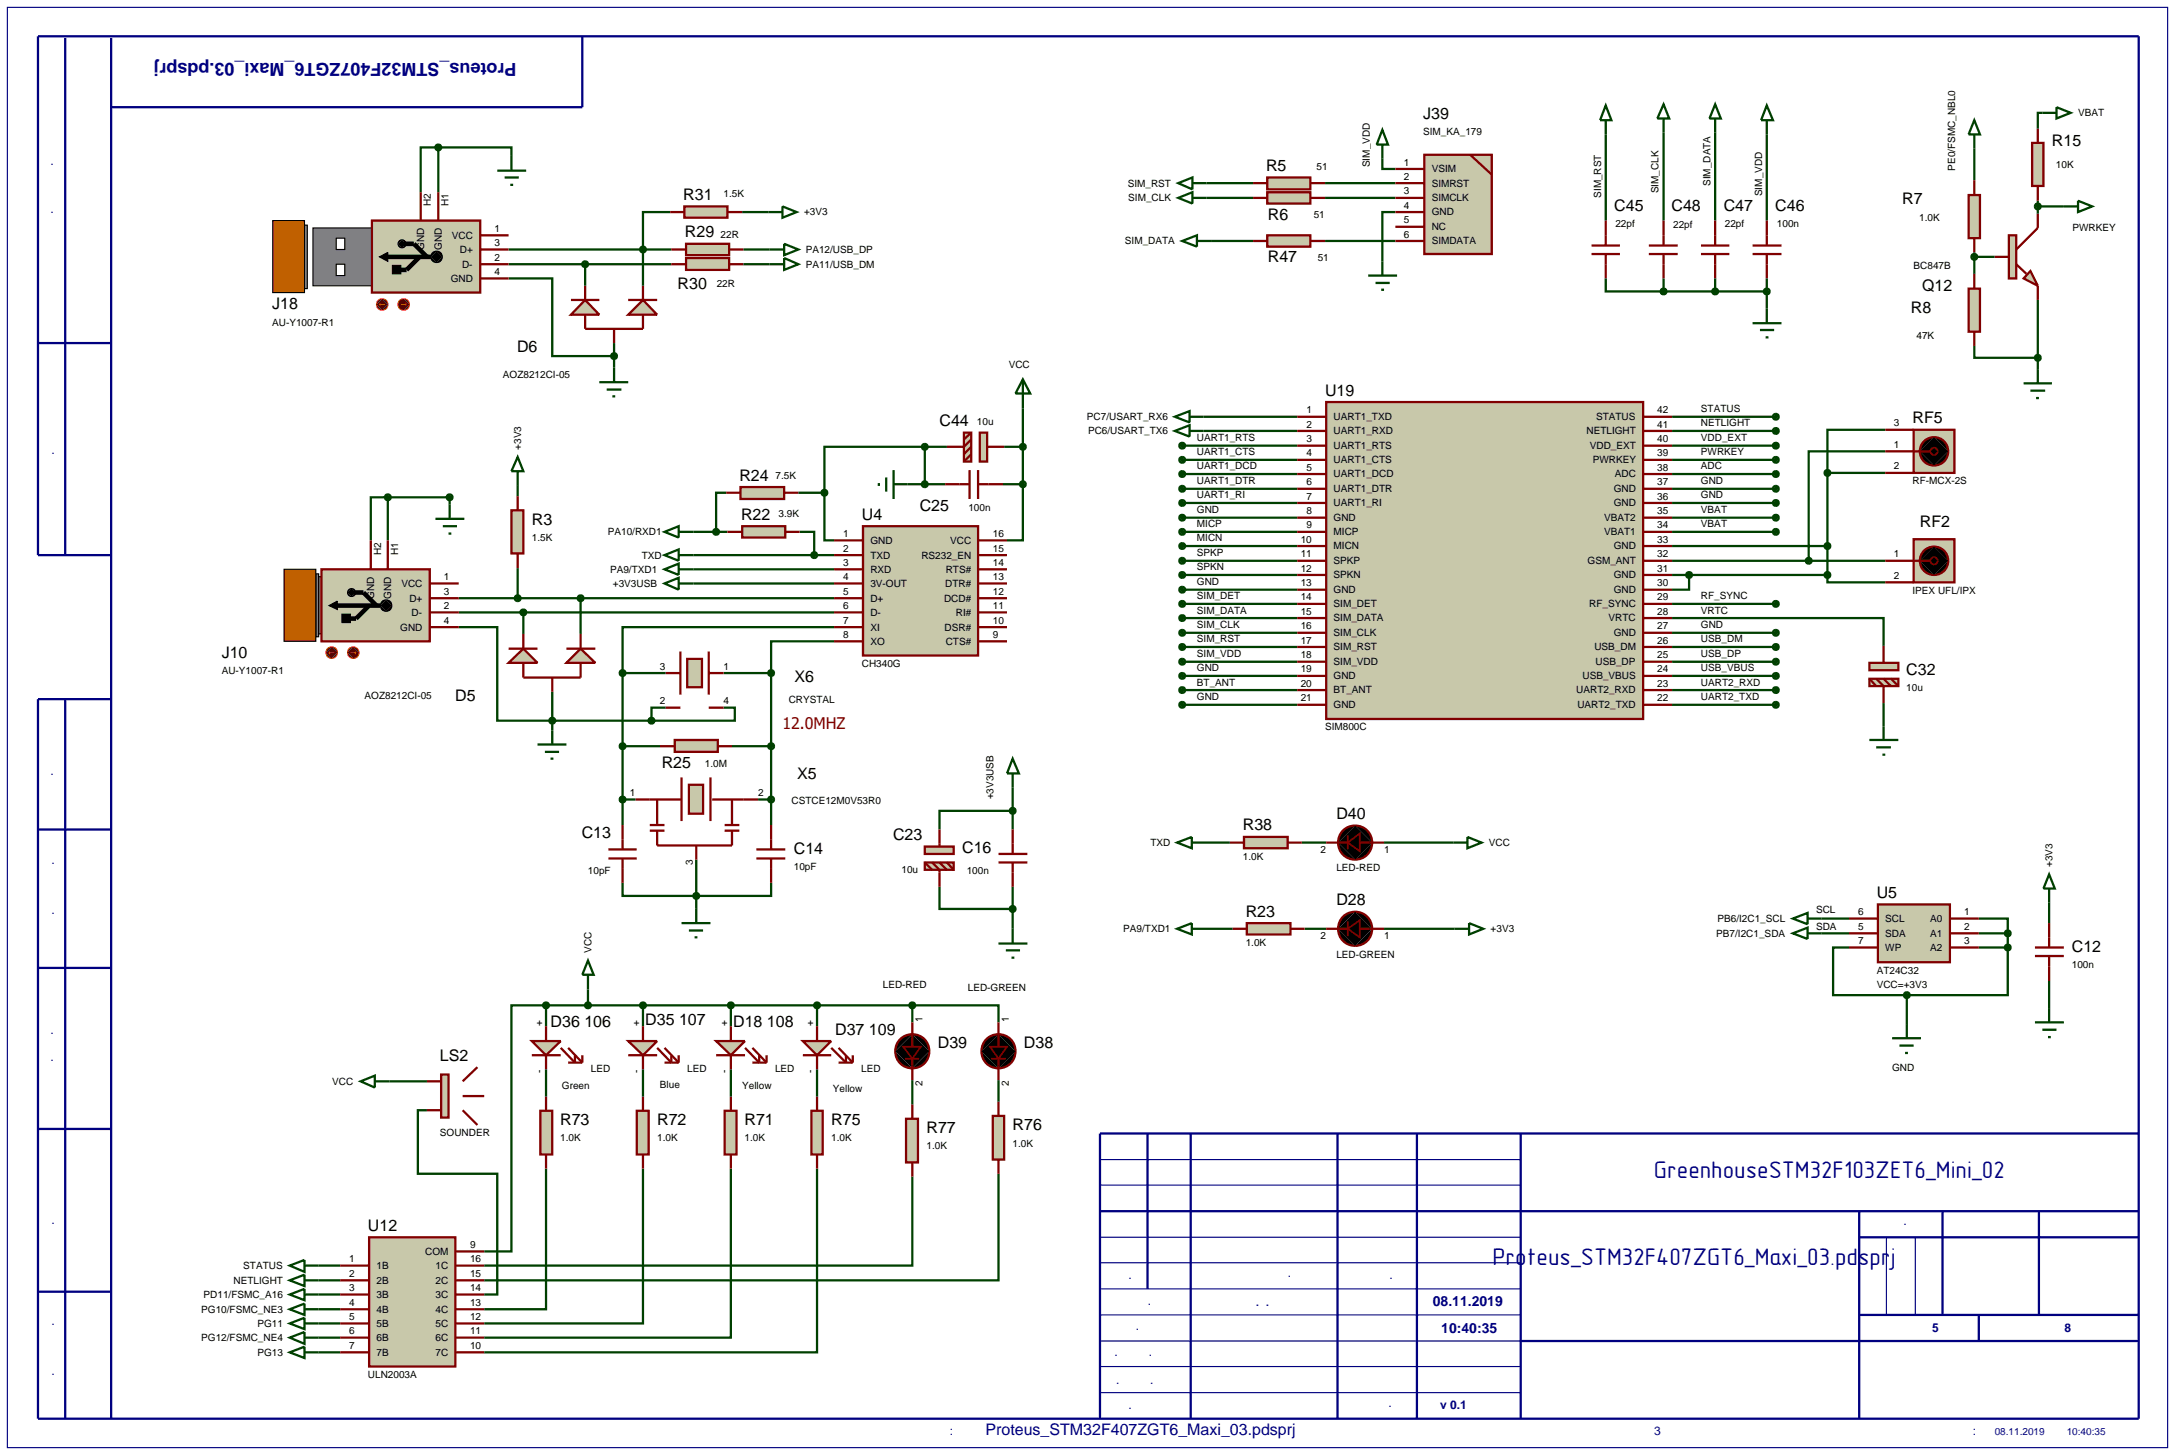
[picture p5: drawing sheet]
<svg xmlns="http://www.w3.org/2000/svg" width="384mm" height="257mm" viewBox="0 0 384 257" stroke-linecap="round" stroke-linejoin="round" font-family="sans-serif">
<defs><g id="words">
<g font-size="4.2" fill="#000080">
<text x="291.7" y="207.8">GreenhouseSTM32F103ZET6_Mini_02</text>
<text x="263.2" y="223.2">Proteus_STM32F407ZGT6_Maxi_03.pdsprj</text>
</g>
<text font-size="3.2" fill="#000080" x="91.1" y="11.2" transform="rotate(-180 91.1 11.2)">Proteus_STM32F407ZGT6_Maxi_03.pdsprj</text>
<g font-size="2.8">
<text x="251" y="21">J39</text>
<text x="361.9" y="25.8">R15</text>
<text x="120.5" y="35.3">R31</text>
<text x="223.3" y="30.2">R5</text>
<text x="335.5" y="36">R7</text>
<text x="120.8" y="41.9">R29</text>
<text x="223.6" y="38.9">R6</text>
<text x="284.7" y="37.2">C45</text>
<text x="294.8" y="37.2">C48</text>
<text x="304" y="37.2">C47</text>
<text x="313.1" y="37.2">C46</text>
<text x="223.6" y="46.2">R47</text>
<text x="119.5" y="51">R30</text>
<text x="339" y="51.4">Q12</text>
<text x="48" y="54.6">J18</text>
<text x="337" y="55.3">R8</text>
<text x="91.2" y="62.1">D6</text>
<text x="233.7" y="69.8">U19</text>
<text x="165.7" y="75.2">C44</text>
<text x="337.3" y="74.7">RF5</text>
<text x="130.4" y="84.8">R24</text>
<text x="93.8" y="92.6">R3</text>
<text x="130.7" y="91.7">R22</text>
<text x="152" y="91.7">U4</text>
<text x="162.2" y="90.2">C25</text>
<text x="338.6" y="93">RF2</text>
<text x="39.1" y="116.1">J10</text>
<text x="336.2" y="119">C32</text>
<text x="80.3" y="123.6">D5</text>
<text x="140.1" y="120.4">X6</text>
<text x="116.7" y="135.5">R25</text>
<text x="140.6" y="137.5">X5</text>
<text x="102.6" y="147.9">C13</text>
<text x="157.5" y="148.1">C23</text>
<text x="219.2" y="146.5">R38</text>
<text x="235.7" y="144.4">D40</text>
<text x="140" y="150.7">C14</text>
<text x="169.7" y="150.4">C16</text>
<text x="219.7" y="161.7">R23</text>
<text x="235.7" y="159.7">D28</text>
<text x="331" y="158.4">U5</text>
<text x="365.4" y="167.9">C12</text>
<text x="97.1" y="181.1">D36 106</text>
<text x="113.8" y="180.8">D35 107</text>
<text x="129.3" y="181.1">D18 108</text>
<text x="147.3" y="182.6">D37 109</text>
<text x="165.4" y="184.9">D39</text>
<text x="180.6" y="184.9">D38</text>
<text x="77.6" y="187.1">LS2</text>
<text x="98.8" y="198.5">R73</text>
<text x="115.9" y="198.5">R72</text>
<text x="131.3" y="198.5">R71</text>
<text x="146.6" y="198.5">R75</text>
<text x="163.4" y="199.9">R77</text>
<text x="178.6" y="199.4">R76</text>
<text x="64.9" y="217.1">U12</text>
</g>
<text font-size="2.8" fill="#800000" x="138" y="128.6">12.0MHZ</text>
<text font-size="2.8" fill="#000080" x="173.8" y="253.2">Proteus_STM32F407ZGT6_Maxi_03.pdsprj</text>
<g font-size="2.5" fill="#000080">
<text x="252.7" y="230.3">08.11.2019</text>
<text x="254.2" y="235">10:40:35</text>
</g>
<g font-size="2.1" fill="#000080">
<text x="9.3" y="42.7" transform="rotate(-90 9.3 42.7)">Перв. примен.</text>
<text x="9.5" y="86.3" transform="rotate(-90 9.5 86.3)">Справ. №</text>
<text x="9.3" y="141.9" transform="rotate(-90 9.3 141.9)">Подп. и дата</text>
<text x="9.5" y="165.2" transform="rotate(-90 9.5 165.2)">Инв. № дубл.</text>
<text x="9.3" y="192.2" transform="rotate(-90 9.3 192.2)">Взам. инв. №</text>
<text x="9.5" y="221.1" transform="rotate(-90 9.5 221.1)">Подп. и дата</text>
<text x="332.2" y="216.1">Лит.</text>
<text x="195.1" y="225.5">Изм.</text>
<text x="218.4" y="225.2">№ докум.</text>
<text x="240" y="225.5">Подп.</text>
<text x="195.3" y="230.1">Разраб.</text>
<text x="195.3" y="234.6">Пров.</text>
<text x="195.3" y="239.2">Т.контр.</text>
<text x="340.8" y="234.9">5</text>
<text x="364.1" y="234.9">8</text>
<text x="195.3" y="244">Н.контр.</text>
<text x="9.5" y="246.5" transform="rotate(-90 9.5 246.5)">Инв. № подл.</text>
<text x="195.6" y="248.4">Утв.</text>
<text x="239" y="248.1">Ревиз.</text>
<text x="254" y="248.4">v 0.1</text>
<text x="154" y="253">Файл проекта:</text>
<text x="282.2" y="253.1">Формат А3</text>
<text x="339.3" y="253.1">Изменен:</text>
</g>
<g font-size="1.8">
<text x="251" y="23.8">SIM_KA_179</text>
<text x="366.5" y="20.5">VBAT</text>
<text x="232.2" y="30">51</text>
<text x="241.6" y="29.5" transform="rotate(-90 241.6 29.5)">SIM_VDD</text>
<text x="247.6" y="29.2">1</text>
<text x="362.6" y="29.6">10K</text>
<text x="127.6" y="34.8">1.5K</text>
<text x="198.9" y="32.9">SIM_RST</text>
<text x="199" y="35.5">SIM_CLK</text>
<text x="247.6" y="31.7">2</text>
<text x="247.6" y="34.3">3</text>
<text x="252.5" y="30.4">VSIM</text>
<text x="252.5" y="32.9">SIMRST</text>
<text x="252.5" y="35.5">SIMCLK</text>
<text x="282.4" y="34.9" transform="rotate(-90 282.4 34.9)">SIM_RST</text>
<text x="292.5" y="34.1" transform="rotate(-90 292.5 34.1)">SIM_CLK</text>
<text x="301.7" y="32.8" transform="rotate(-90 301.7 32.8)">SIM_DATA</text>
<text x="310.8" y="34.6" transform="rotate(-90 310.8 34.6)">SIM_VDD</text>
<text x="344.8" y="30.1" transform="rotate(-90 344.8 30.1)">PE0/FSMC_NBL0</text>
<text x="76" y="36.4" transform="rotate(-90 76 36.4)">H2</text>
<text x="79.1" y="36.4" transform="rotate(-90 79.1 36.4)">H1</text>
<text x="87.2" y="40.9">1</text>
<text x="127.1" y="42">22R</text>
<text x="141.8" y="38">+3V3</text>
<text x="231.7" y="38.4">51</text>
<text x="247.6" y="36.8">4</text>
<text x="247.6" y="39.4">5</text>
<text x="247.6" y="41.9">6</text>
<text x="252.5" y="38">GND</text>
<text x="252.5" y="40.6">NC</text>
<text x="284.9" y="40">22pf</text>
<text x="295.1" y="40.3">22pf</text>
<text x="304.2" y="40">22pf</text>
<text x="313.4" y="40">100n</text>
<text x="338.5" y="39">1.0K</text>
<text x="365.5" y="40.8">PWRKEY</text>
<text x="74.8" y="44.1" transform="rotate(-90 74.8 44.1)">GND</text>
<text x="77.9" y="44.1" transform="rotate(-90 77.9 44.1)">GND</text>
<text x="79.7" y="42.1">VCC</text>
<text x="81.1" y="44.6">D+</text>
<text x="81.5" y="47.2">D-</text>
<text x="87.2" y="43.4">3</text>
<text x="87.2" y="46">2</text>
<text x="142.1" y="44.6">PA12/USB_DP</text>
<text x="142.1" y="47.2">PA11/USB_DM</text>
<text x="198.4" y="43.1">SIM_DATA</text>
<text x="232.4" y="46">51</text>
<text x="252.5" y="43.1">SIMDATA</text>
<text x="337.5" y="47.4">BC847B</text>
<text x="79.5" y="49.7">GND</text>
<text x="87.2" y="48.5">4</text>
<text x="126.4" y="50.6">22R</text>
<text x="48" y="57.5">AU-Y1007-R1</text>
<text x="338" y="59.8">47K</text>
<text x="177.9" y="64.9">VCC</text>
<text x="88.7" y="66.7">AOZ8212CI-05</text>
<text x="172.3" y="75">10u</text>
<text x="191.7" y="74.1">PC7/USART_RX6</text>
<text x="191.9" y="76.6">PC6/USART_TX6</text>
<text x="211.1" y="77.8">UART1_RTS</text>
<text x="230.4" y="78">3</text>
<text x="230.4" y="75.4">2</text>
<text x="230.4" y="72.9">1</text>
<text x="235.2" y="76.6">UART1_RXD</text>
<text x="235.2" y="74.1">UART1_TXD</text>
<text x="279.8" y="76.6">NETLIGHT</text>
<text x="281.5" y="74.1">STATUS</text>
<text x="292.3" y="78">40</text>
<text x="292.3" y="75.4">41</text>
<text x="292.3" y="72.9">42</text>
<text x="300" y="72.7">STATUS</text>
<text x="300" y="75.2">NETLIGHT</text>
<text x="300" y="77.8">VDD_EXT</text>
<text x="334" y="75.2">3</text>
<text x="91.9" y="79.3" transform="rotate(-90 91.9 79.3)">+3V3</text>
<text x="211.1" y="80.3">UART1_CTS</text>
<text x="211.1" y="82.8">UART1_DCD</text>
<text x="230.4" y="83">5</text>
<text x="230.4" y="80.5">4</text>
<text x="235.2" y="81.7">UART1_CTS</text>
<text x="235.2" y="79.2">UART1_RTS</text>
<text x="280.4" y="79.2">VDD_EXT</text>
<text x="280.9" y="81.7">PWRKEY</text>
<text x="292.3" y="83">38</text>
<text x="292.3" y="80.5">39</text>
<text x="300" y="80.3">PWRKEY</text>
<text x="300" y="82.8">ADC</text>
<text x="334" y="79">1</text>
<text x="334" y="82.8">2</text>
<text x="136.8" y="84.4">7.5K</text>
<text x="211.1" y="85.4">UART1_DTR</text>
<text x="211.1" y="87.9">UART1_RI</text>
<text x="230.4" y="88.1">7</text>
<text x="230.4" y="85.6">6</text>
<text x="235.2" y="89.3">UART1_RI</text>
<text x="235.2" y="86.8">UART1_DTR</text>
<text x="235.2" y="84.2">UART1_DCD</text>
<text x="284.6" y="89.3">GND</text>
<text x="284.6" y="86.8">GND</text>
<text x="284.8" y="84.2">ADC</text>
<text x="292.3" y="88.1">36</text>
<text x="292.3" y="85.6">37</text>
<text x="300" y="85.4">GND</text>
<text x="300" y="87.9">GND</text>
<text x="337.3" y="85.4">RF-MCX-2S</text>
<text x="93.8" y="95.4">1.5K</text>
<text x="107.2" y="94.4">PA10/RXD1</text>
<text x="137.3" y="91.2">3.9K</text>
<text x="148.7" y="94.7">1</text>
<text x="153.5" y="95.9">GND</text>
<text x="167.6" y="95.9">VCC</text>
<text x="170.8" y="90.2">100n</text>
<text x="175.1" y="94.7">16</text>
<text x="211.1" y="90.5">GND</text>
<text x="211.1" y="93">MICP</text>
<text x="211.1" y="95.5">MICN</text>
<text x="229.4" y="95.7">10</text>
<text x="230.4" y="90.7">8</text>
<text x="230.4" y="93.2">9</text>
<text x="235.2" y="91.9">GND</text>
<text x="235.2" y="94.4">MICP</text>
<text x="282.9" y="91.9">VBAT2</text>
<text x="282.9" y="94.4">VBAT1</text>
<text x="292.3" y="90.7">35</text>
<text x="292.3" y="93.2">34</text>
<text x="292.3" y="95.7">33</text>
<text x="300" y="90.5">VBAT</text>
<text x="300" y="93">VBAT</text>
<text x="67.2" y="97.9" transform="rotate(-90 67.2 97.9)">H2</text>
<text x="70.2" y="97.9" transform="rotate(-90 70.2 97.9)">H1</text>
<text x="107.6" y="101">PA9/TXD1</text>
<text x="113.2" y="98.5">TXD</text>
<text x="148.7" y="97.3">2</text>
<text x="148.7" y="99.8">3</text>
<text x="153.5" y="98.5">TXD</text>
<text x="153.5" y="101">RXD</text>
<text x="162.5" y="98.5">RS232_EN</text>
<text x="166.8" y="101">RTS#</text>
<text x="175.1" y="97.3">15</text>
<text x="175.1" y="99.8">14</text>
<text x="211.1" y="98.1">SPKP</text>
<text x="211.1" y="100.6">SPKN</text>
<text x="229.4" y="100.8">12</text>
<text x="229.4" y="98.3">11</text>
<text x="235.2" y="102">SPKN</text>
<text x="235.2" y="99.5">SPKP</text>
<text x="235.2" y="96.9">MICN</text>
<text x="280" y="99.5">GSM_ANT</text>
<text x="284.6" y="96.9">GND</text>
<text x="284.6" y="102">GND</text>
<text x="292.3" y="98.3">32</text>
<text x="292.3" y="100.8">31</text>
<text x="334" y="98.3">1</text>
<text x="66" y="105.6" transform="rotate(-90 66 105.6)">GND</text>
<text x="69" y="105.6" transform="rotate(-90 69 105.6)">GND</text>
<text x="70.8" y="103.5">VCC</text>
<text x="72.2" y="106.1">D+</text>
<text x="78.3" y="102.3">1</text>
<text x="78.3" y="104.9">3</text>
<text x="78.3" y="107.4">2</text>
<text x="108.1" y="103.5">+3V3USB</text>
<text x="148.7" y="102.3">4</text>
<text x="148.7" y="104.9">5</text>
<text x="148.7" y="107.4">6</text>
<text x="153.5" y="103.5">3V-OUT</text>
<text x="153.5" y="106.1">D+</text>
<text x="166.5" y="106.1">DCD#</text>
<text x="166.7" y="103.5">DTR#</text>
<text x="175.1" y="104.9">12</text>
<text x="175.1" y="107.4">11</text>
<text x="175.1" y="102.3">13</text>
<text x="211.1" y="103.2">GND</text>
<text x="211.1" y="105.7">SIM_DET</text>
<text x="229.4" y="105.9">14</text>
<text x="229.4" y="103.4">13</text>
<text x="235.2" y="107.1">SIM_DET</text>
<text x="235.2" y="104.6">GND</text>
<text x="280.3" y="107.1">RF_SYNC</text>
<text x="284.6" y="104.6">GND</text>
<text x="292.3" y="103.4">30</text>
<text x="292.3" y="105.9">29</text>
<text x="300" y="105.7">RF_SYNC</text>
<text x="334" y="102.1">2</text>
<text x="337.3" y="104.7">IPEX UFL/IPX</text>
<text x="70.6" y="111.2">GND</text>
<text x="72.6" y="108.6">D-</text>
<text x="78.3" y="110">4</text>
<text x="148.7" y="110">7</text>
<text x="148.7" y="112.5">8</text>
<text x="153.5" y="111.2">XI</text>
<text x="153.5" y="108.6">D-</text>
<text x="153.5" y="113.7">XO</text>
<text x="166.6" y="111.2">DSR#</text>
<text x="166.8" y="113.7">CTS#</text>
<text x="168.6" y="108.6">RI#</text>
<text x="175.1" y="110">10</text>
<text x="175.1" y="112.5">9</text>
<text x="211.1" y="108.2">SIM_DATA</text>
<text x="211.1" y="110.8">SIM_CLK</text>
<text x="211.1" y="113.3">SIM_RST</text>
<text x="229.4" y="113.5">17</text>
<text x="229.4" y="108.4">15</text>
<text x="229.4" y="111">16</text>
<text x="235.2" y="109.6">SIM_DATA</text>
<text x="235.2" y="112.2">SIM_CLK</text>
<text x="283.7" y="109.6">VRTC</text>
<text x="284.6" y="112.2">GND</text>
<text x="292.3" y="108.4">28</text>
<text x="292.3" y="111">27</text>
<text x="292.3" y="113.5">26</text>
<text x="300" y="110.8">GND</text>
<text x="300" y="113.3">USB_DM</text>
<text x="300" y="108.2">VRTC</text>
<text x="39.1" y="118.9">AU-Y1007-R1</text>
<text x="116.4" y="118.1">3</text>
<text x="127.6" y="118.1">1</text>
<text x="152" y="117.7">CH340G</text>
<text x="211.1" y="115.9">SIM_VDD</text>
<text x="211.1" y="118.4">GND</text>
<text x="229.4" y="116.1">18</text>
<text x="229.4" y="118.6">19</text>
<text x="235.2" y="117.3">SIM_VDD</text>
<text x="235.2" y="114.7">SIM_RST</text>
<text x="235.2" y="119.8">GND</text>
<text x="279.1" y="119.8">USB_VBUS</text>
<text x="281.2" y="114.7">USB_DM</text>
<text x="281.4" y="117.3">USB_DP</text>
<text x="292.3" y="116.1">25</text>
<text x="292.3" y="118.6">24</text>
<text x="300" y="115.9">USB_DP</text>
<text x="300" y="118.4">USB_VBUS</text>
<text x="64.3" y="123.3">AOZ8212CI-05</text>
<text x="116.4" y="124.2">2</text>
<text x="127.6" y="124.2">4</text>
<text x="139.1" y="124">CRYSTAL</text>
<text x="211.1" y="120.9">BT_ANT</text>
<text x="211.1" y="123.5">GND</text>
<text x="229.4" y="121.1">20</text>
<text x="229.4" y="123.7">21</text>
<text x="235.2" y="122.3">BT_ANT</text>
<text x="235.2" y="124.9">GND</text>
<text x="278" y="122.3">UART2_RXD</text>
<text x="278.2" y="124.9">UART2_TXD</text>
<text x="292.3" y="121.1">23</text>
<text x="292.3" y="123.7">22</text>
<text x="300" y="120.9">UART2_RXD</text>
<text x="300" y="123.5">UART2_TXD</text>
<text x="336.2" y="121.8">10u</text>
<text x="233.7" y="128.8">SIM800C</text>
<text x="124.3" y="135.3">1.0M</text>
<text x="111.1" y="140.4">1</text>
<text x="133.7" y="140.4">2</text>
<text x="139.6" y="141.8">CSTCE12M0V53R0</text>
<text x="175.2" y="141" transform="rotate(-90 175.2 141)">+3V3USB</text>
<text x="202.9" y="149.2">TXD</text>
<text x="262.6" y="149.2">VCC</text>
<text x="103.7" y="154.2">10pF</text>
<text x="122.2" y="152.6" transform="rotate(-90 122.2 152.6)">3</text>
<text x="140" y="153.5">10pF</text>
<text x="159" y="154">10u</text>
<text x="170.5" y="154.2">100n</text>
<text x="219.2" y="151.6">1.0K</text>
<text x="232.9" y="150.4">2</text>
<text x="235.7" y="153.6">LED-RED</text>
<text x="244.1" y="150.4">1</text>
<text x="362" y="152.9" transform="rotate(-90 362 152.9)">+3V3</text>
<text x="320.3" y="161">SCL</text>
<text x="327.7" y="161.4">6</text>
<text x="346.4" y="161.4">1</text>
<text x="198.1" y="164.4">PA9/TXD1</text>
<text x="219.7" y="166.8">1.0K</text>
<text x="232.9" y="165.6">2</text>
<text x="244.1" y="165.6">1</text>
<text x="262.9" y="164.4">+3V3</text>
<text x="302.7" y="165.2">PB7/I2C1_SDA</text>
<text x="302.9" y="162.6">PB6/I2C1_SCL</text>
<text x="320.3" y="164">SDA</text>
<text x="327.7" y="164">5</text>
<text x="327.7" y="166.5">7</text>
<text x="332.5" y="162.6">SCL</text>
<text x="332.5" y="165.2">SDA</text>
<text x="332.5" y="167.7">WP</text>
<text x="340.4" y="165.2">A1</text>
<text x="340.4" y="162.6">A0</text>
<text x="340.4" y="167.7">A2</text>
<text x="346.4" y="164">2</text>
<text x="346.4" y="166.5">3</text>
<text x="104.3" y="168.1" transform="rotate(-90 104.3 168.1)">VCC</text>
<text x="235.7" y="168.9">LED-GREEN</text>
<text x="331" y="171.7">AT24C32</text>
<text x="365.4" y="170.7">100n</text>
<text x="155.7" y="174.3">LED-RED</text>
<text x="170.7" y="174.8">LED-GREEN</text>
<text x="331" y="174.2">VCC=+3V3</text>
<text x="95.7" y="181" transform="rotate(-90 95.7 181)">+</text>
<text x="112.8" y="181" transform="rotate(-90 112.8 181)">+</text>
<text x="128.3" y="181" transform="rotate(-90 128.3 181)">+</text>
<text x="143.5" y="181" transform="rotate(-90 143.5 181)">+</text>
<text x="162.7" y="180.3" transform="rotate(-90 162.7 180.3)">1</text>
<text x="177.9" y="180.3" transform="rotate(-90 177.9 180.3)">1</text>
<text x="58.6" y="191.3">VCC</text>
<text x="95.7" y="189.2" transform="rotate(-90 95.7 189.2)">-</text>
<text x="104.2" y="189">LED</text>
<text x="112.8" y="189.2" transform="rotate(-90 112.8 189.2)">-</text>
<text x="116.4" y="191.8">Blue</text>
<text x="121.2" y="189">LED</text>
<text x="128.3" y="189.2" transform="rotate(-90 128.3 189.2)">-</text>
<text x="130.9" y="192">Yellow</text>
<text x="136.7" y="189">LED</text>
<text x="143.5" y="189.2" transform="rotate(-90 143.5 189.2)">-</text>
<text x="151.9" y="189">LED</text>
<text x="162.7" y="191.5" transform="rotate(-90 162.7 191.5)">2</text>
<text x="177.9" y="191.5" transform="rotate(-90 177.9 191.5)">2</text>
<text x="333.7" y="188.8">GND</text>
<text x="99.1" y="192.1">Green</text>
<text x="146.9" y="192.5">Yellow</text>
<text x="77.6" y="200.4">SOUNDER</text>
<text x="98.8" y="201.3">1.0K</text>
<text x="115.9" y="201.3">1.0K</text>
<text x="131.3" y="201.3">1.0K</text>
<text x="146.6" y="201.3">1.0K</text>
<text x="163.4" y="202.7">1.0K</text>
<text x="178.6" y="202.2">1.0K</text>
<text x="75" y="221.3">COM</text>
<text x="82.9" y="220.1">9</text>
<text x="41.2" y="226.4">NETLIGHT</text>
<text x="42.9" y="223.8">STATUS</text>
<text x="61.6" y="222.6">1</text>
<text x="61.6" y="225.2">2</text>
<text x="61.6" y="227.7">3</text>
<text x="66.4" y="223.8">1B</text>
<text x="66.4" y="226.4">2B</text>
<text x="76.8" y="223.8">1C</text>
<text x="76.8" y="226.4">2C</text>
<text x="82.9" y="222.6">16</text>
<text x="82.9" y="225.2">15</text>
<text x="82.9" y="227.7">14</text>
<text x="35.5" y="231.5">PG10/FSMC_NE3</text>
<text x="35.9" y="228.9">PD11/FSMC_A16</text>
<text x="45.4" y="234">PG11</text>
<text x="61.6" y="230.3">4</text>
<text x="61.6" y="232.8">5</text>
<text x="66.4" y="228.9">3B</text>
<text x="66.4" y="231.5">4B</text>
<text x="66.4" y="234">5B</text>
<text x="76.8" y="228.9">3C</text>
<text x="76.8" y="231.5">4C</text>
<text x="76.8" y="234">5C</text>
<text x="82.9" y="230.3">13</text>
<text x="82.9" y="232.8">12</text>
<text x="35.5" y="236.5">PG12/FSMC_NE4</text>
<text x="45.4" y="239.1">PG13</text>
<text x="61.6" y="235.3">6</text>
<text x="61.6" y="237.9">7</text>
<text x="66.4" y="236.5">6B</text>
<text x="66.4" y="239.1">7B</text>
<text x="76.8" y="236.5">6C</text>
<text x="76.8" y="239.1">7C</text>
<text x="82.9" y="235.3">11</text>
<text x="82.9" y="237.9">10</text>
<text x="64.9" y="243">ULN2003A</text>
</g>
<g font-size="1.8" fill="#000080">
<text x="211.3" y="230.4">Мосейчук А.В.</text>
<text x="351.8" y="253.1">08.11.2019</text>
<text x="364.5" y="253.1">10:40:35</text>
</g>
</g></defs>
<path d="M1.3 1.3h381v254h-381zM194 218.2h74.2M194 209h74.2M194 204.5h74.2M332.7 218.2v13.7M337.8 218.2v13.7M194 222.7h74.2M194 231.9h74.2M194 236.5h74.2M194 227.3h74.2M194 241h74.2M194 245.6h74.2" fill="none" stroke="#000080" stroke-width=".2"/>
<g fill="none" stroke="#000080" stroke-width=".4">
<path d="M11.5 6.7v91.2M19.6 6.7v243.5M102.7 6.4v12.5h-83.1M6.7 60.5h12.9M19.6 97.9h-12.9v-91.5h370.5v243.8h-370.5v-126.9h12.9M11.5 123.3v126.9M6.7 146.3h12.9M6.7 170.7h12.9M6.7 199.1h12.9M202.4 199.9v27.4M210 199.9v50.3M235.9 199.9v50.3"/>
<path d="M249.9 199.9v50.3M268.2 199.9v50.3M377.2 199.9h-183.2v50.3M194 213.6h183.2M327.9 213.6v36.6M327.9 218.2h49.3M342.6 213.6v18.3M359.6 213.6v18.3M6.7 227.8h12.9M268.2 236.5h109M327.9 231.9h49.3M349 231.9v4.6"/>
</g>
<g fill="none" stroke="#004000" stroke-width=".4">
<path d="M360.2 19.9h-.8v2.8M77.3 26h-3.1v7.9M77.3 26h12.9v1.5M77.3 26v7.9M118.2 37.4h-4.8v13M130.9 37.4h4.6M212.8 32.3h8.2M212.8 34.9h8.2M233.7 32.3h12.4M233.7 34.9h12.4M243.8 28v1.8h2.3M246.1 37.4h-2.3v8.7"/>
<path d="M283.2 23.7v15.2M293.4 23.4v15.5M302.5 23.4v15.5M311.6 23.7v15.2M348.2 26.2v5.6M359.4 35.4v2.3M359.4 36.4h4.6M89.7 49.1h7.7v13.7h10.9M89.7 44h28.7M89.7 46.6h28.7M103.2 46.6v3.8M131.1 44h4.6"/>
<path d="M131.1 46.6h4.6M213.6 42.5h7.4M233.7 42.5h12.4M283.2 49.1v2.3h10.2M293.4 49.1v2.3M293.4 51.4h18.2M302.5 49.1v2.3M311.6 49.1v5.3M348.2 45.3h3.6M348.2 44.5v3.8M359.4 52.9v12.2M108.3 60.5v4.3"/>
<path d="M163.1 78.8h-17.7v8.1M163.1 78.8h3.9M163.1 78.8v6.6M177.1 78.8h3.3M180.4 66.9l1.3 2.5h-2.6zM180.4 66.9v18.5M208.5 78.6h20.3M212.3 73.5h16.5M212.3 76h16.5M294.9 78.6h18.3M294.9 73.5h18.3M294.9 76h18.3"/>
<path d="M332.5 79.6h-13.5v19.3M332.5 75.8h-10.2v7.6M348.2 61v2.1h11.2M68.4 87.7h-3v7.6M68.4 87.7h10.9v1.3M68.4 87.7v7.6M91.3 85.7v1.8M122.3 93.8h6M122.3 97.9h24.8M128.1 86.9h-1.8v6.9M140.8 86.9h4.6M141 93.8h2.6v4.1"/>
<path d="M145.4 86.9v8.4h1.7M155 85.2v.5M156.3 84.2v2.5M157.6 85.4h9.1M157.6 82.9v5.1M176.9 85.4h3.5M180.4 85.4v9.9h-2.8M208.5 81.1h20.3M208.5 83.6h20.3M208.5 86.2h20.3M208.5 88.7h20.3M208.5 91.3h20.3"/>
<path d="M208.5 93.8h20.3M208.5 96.3h20.3M208.5 98.9h20.3M294.9 81.1h18.3M294.9 83.6h18.3M294.9 86.2h18.3M294.9 88.7h18.3M294.9 91.3h18.3M294.9 93.8h18.3M294.9 96.3h27.4M294.9 98.9h37.6M322.3 83.4v18"/>
<path d="M322.3 83.4h10.2M80.9 110.6h6.8v16.5h27.2M80.9 105.5h66.2M80.9 108h66.2M91.3 100.2v5.3M92.3 108v3.8M102.4 105.5v6.3M109.8 118.7v26.8M109.8 118.7h7.6M122.3 100.4h24.8M122.3 102.9h24.8M127.6 118.7h8.4"/>
<path d="M136 118.7v26.8M147.1 113.1h-11.1v5.6M147.1 110.6h-37.3v8.1M208.5 101.4h20.3M208.5 104h20.3M208.5 106.5h20.3M208.5 109h20.3M208.5 111.6h20.3M208.5 114.1h20.3M208.5 116.7h20.3M208.5 119.2h20.3M294.9 109h37.3v4.9"/>
<path d="M294.9 101.4h27.4M294.9 106.5h18.3M294.9 111.6h18.3M294.9 114.1h18.3M294.9 116.7h18.3M294.9 119.2h18.3M297.9 101.4v2.6h-3M322.3 101.4v1.3h10.2M97.4 122v6.8M109.8 131.6h6.6M117.4 124.8h-2.5v2.3M127.6 124.8h2v2.3h-14.7"/>
<path d="M129.1 131.6h6.9M178.6 138.9v7.4M208.5 121.7h20.3M208.5 124.3h20.3M294.9 121.7h18.3M294.9 124.3h18.3M332.2 124v4.1M109.8 155.7v2.3h26.2v-2.3M109.8 141h2.3M122.8 151.6v8.7M133.7 141h2.3M165.7 156.4v3.9h12.9"/>
<path d="M178.6 143h-12.9v3.3M178.6 156.4v7.4M212.7 148.6h4.2M229.6 148.6h4.3M244.1 148.6h12.2M361.4 159.2v3.6M96.3 177.3h-6.1v43.4h-4.8M96.3 177.3v3.7M96.3 177.3h64.6M103.7 174.5v2.8M113.4 177.3v3.7M128.9 177.3v3.7"/>
<path d="M144.1 177.3v3.7M160.9 177.3h15.2v3M160.9 177.3v3M212.7 163.8h4.7M230.1 163.8h3.8M244.1 163.8h12.4M321.3 164.6h4.8M321.3 162h4.8M326.1 167.1h-2.8v8.4h13M336.3 175.5v5.1M349 162h5.1v2.6M349 164.6h5.1"/>
<path d="M349 167.1h5.1M354.1 167.1v8.4h-17.8M354.1 164.6v2.5M361.4 173v4.8M68.7 190.7h6.6M75.3 195.8h-1.6v11.2h14v21.3h-2.3M96.3 188.6v4.8M113.4 188.6v4.8M128.9 188.6v4.8M144.1 188.6v4.8M160.9 190.5v4.3M176.1 190.5v3.8"/>
<path d="M96.3 206.1v24.8h-10.9M113.4 206.1v27.3h-28M128.9 206.1v29.8h-43.5M144.1 206.1v32.4h-58.7M160.9 207.5v15.7h-75.5M176.1 207v18.8h-90.7M56.2 223.2h3.8M56.2 225.8h3.8M56.2 228.3h3.8M56.2 230.9h3.8M56.2 233.4h3.8M56.2 235.9h3.8"/>
<path d="M56.2 238.5h3.8"/>
</g>
<path d="M166.7 85.4h4.3M171 82.9v5.1M172.5 82.9v5.1M172.5 85.4h4.4" fill="none" stroke="#800000" stroke-width=".4"/>
<path d="M152.2 92.8h20.3v22.8h-20.3z" fill="#c8c8aa" stroke="#800000" stroke-width=".4"/>
<g fill="none" stroke="#800000" stroke-width=".4">
<path d="M147.1 95.3h5.1M147.1 97.9h5.1M172.5 95.3h5.1M172.5 97.9h5.1M147.1 102.9h5.1M147.1 105.5h5.1M147.1 100.4h5.1M147.1 108h5.1M147.1 110.6h5.1M147.1 113.1h5.1M172.5 102.9h5.1M172.5 105.5h5.1"/>
<path d="M172.5 100.4h5.1M172.5 108h5.1M172.5 110.6h5.1M172.5 113.1h5.1"/>
</g>
<path d="M117.2 93.8l2.5-1v2zM119.7 93.8h2.6M117.2 100.4l2.5-1v2zM117.2 102.9l2.5-1v2.1zM119.7 100.4h2.6M119.7 102.9h2.6" fill="none" stroke="#004000" stroke-width=".4"/>
<path d="M180.1 85l.3-.1-.5 .5zM180.4 84.9l.4 .2 .1 .3zM180.4 85.9l.5-.5-.1 .3zM179.9 85.4l.5 .5-.3-.1z" fill="#004000" stroke="#004000" stroke-width=".4"/>
<path d="M180.4 84.9l.5 .5-.5 .5-.5-.5z" fill="#004000"/>
<path d="M107.3 151.4h5M107.3 149.8h5M109.8 145.5v4.3M109.8 151.4v4.3M133.4 151.4h5.1M133.4 149.8h5.1M136 145.5v4.3M136 151.4v4.3" fill="none" stroke="#800000" stroke-width=".4"/>
<path d="M120.2 162.8h5.1M121.5 164.1h2.5M122.5 165.3h.5M122.8 160.3v2.5" fill="none" stroke="#004000" stroke-width=".4"/>
<path d="M122.4 157.7l.4-.2-.5 .5zM122.8 157.5l.3 .1 .2 .4zM122.8 158.5l.5-.5-.2 .4zM122.3 158l.5 .5-.3-.1z" fill="#004000" stroke="#004000" stroke-width=".4"/>
<path d="M122.3 158l.5-.5 .5 .5-.5 .5z" fill="#004000"/>
<path d="M333.7 183.1h5.1M335 184.4h2.5M336 185.7h.5M336.3 180.6v2.5" fill="none" stroke="#004000" stroke-width=".4"/>
<path d="M331.2 159.5h12.7v10.2h-12.7z" fill="#c8c8aa" stroke="#800000" stroke-width=".4"/>
<path d="M326.1 162h5.1M326.1 164.6h5.1M326.1 167.1h5.1M343.9 162h5.1M343.9 164.6h5.1M343.9 167.1h5.1" fill="none" stroke="#800000" stroke-width=".4"/>
<path d="M336 175.1l.3-.1-.5 .5zM336.3 175l.3 .1 .2 .4zM336.8 175.5l-.2 .4-.3 .1zM335.8 175.5l.5 .5-.4-.2z" fill="#004000" stroke="#004000" stroke-width=".4"/>
<path d="M336.3 175l.5 .5-.5 .5-.5-.5z" fill="#004000"/>
<path d="M353.8 164.2l.3-.1-.5 .5zM354.1 164.1l.4 .2 .1 .3zM354.1 165.1l.5-.5-.2 .4zM353.6 164.6l.5 .5-.4-.2z" fill="#004000" stroke="#004000" stroke-width=".4"/>
<path d="M354.1 164.1l.5 .5-.5 .5-.5-.5z" fill="#004000"/>
<path d="M353.7 166.8l.4-.2-.5 .5zM354.1 166.6l.3 .1 .2 .4zM354.6 167.1l-.1 .3-.4 .2zM353.6 167.1l.5 .5-.4-.2z" fill="#004000" stroke="#004000" stroke-width=".4"/>
<path d="M353.6 167.1l.5-.5 .5 .5-.5 .5z" fill="#004000"/>
<path d="M99.9 116.9l2.5-2.5 2.6 2.5z" fill="#c8c8aa" stroke="#800000" stroke-width=".4"/>
<path d="M99.9 114.4h5.1" fill="none" stroke="#800000" stroke-width=".4"/>
<path d="M89.7 116.9l2.6-2.5 2.5 2.5z" fill="#c8c8aa" stroke="#800000" stroke-width=".4"/>
<path d="M89.7 114.4h5.1M92.3 111.8v2.6M92.3 116.9v2.6h10.1v-2.6M97.4 119.5v2.5M102.4 111.8v2.6" fill="none" stroke="#800000" stroke-width=".4"/>
<path d="M76.8 91.5h5.1M78.1 92.8h2.5M79.1 94.1h.5M79.3 89v2.5M94.8 131.3h5.1M96.1 132.6h2.5M97.1 133.8h.5M97.4 128.8v2.5" fill="none" stroke="#004000" stroke-width=".4"/>
<path d="M119 130.5h7.6v2.1h-7.6z" fill="#c8c8aa" stroke="#800000" stroke-width=".4"/>
<path d="M116.4 131.6h2.6M126.6 131.6h2.5" fill="none" stroke="#800000" stroke-width=".4"/>
<path d="M135.6 131.3l.4-.2-.5 .5zM136 131.1l.4 .2 .1 .3zM136.5 131.6l-.1 .3-.4 .2zM135.5 131.6l.5 .5-.3-.1z" fill="#004000" stroke="#004000" stroke-width=".4"/>
<path d="M135.5 131.6l.5-.5 .5 .5-.5 .5z" fill="#004000"/>
<path d="M109.4 131.3l.4-.2-.5 .5zM109.8 131.1l.4 .2 .1 .3zM110.3 131.6l-.1 .3-.4 .2zM109.3 131.6l.5 .5-.4-.2z" fill="#004000" stroke="#004000" stroke-width=".4"/>
<path d="M109.8 131.1l.5 .5-.5 .5-.5-.5z" fill="#004000"/>
<path d="M361.4 154.2l1 2.5h-2zM361.4 156.7v2.5M316.2 162l2.6-1v2zM316.2 164.6l2.6-1v2zM318.8 162h2.5M318.8 164.6h2.5" fill="none" stroke="#004000" stroke-width=".4"/>
<g fill="#808080" stroke="#000" stroke-width=".2">
<path d="M55.7 101.7h1v10.1h-1z"/>
<path d="M55.7 101.2h.5v11.1h-.5z"/>
</g>
<path d="M50.1 100.4h5.6v12.7h-5.6z" fill="#c06000" stroke="#000" stroke-width=".2"/>
<path d="M56.7 100.4h19.1v12.7h-19.1z" fill="#c8c8aa" stroke="#800000" stroke-width=".4"/>
<g fill="#000" stroke="#000" stroke-width=".2">
<path d="M61.5 104l.5-.2-.7 .7zM62 103.8a.68 .68 0 0 1 .7 .7zM62.7 104.5a.68 .68 0 0 1-.7 .7zM61.3 104.5l.7 .7a.68 .68 0 0 1-.7-.7z"/>
<path d="M67.4 106.1l.7-.3-1 1zM68.1 105.8a.94 .94 0 0 1 1 1zM69.1 106.8a.94 .94 0 0 1-1 1zM67.1 106.8l1 1a.94 .94 0 0 1-1-1z"/>
</g>
<path d="M62 103.8l.7 .7-.7 .7-.7-.7zM68.1 105.8l1 1-1 1-1-1z" fill="#000"/>
<path d="M58.7 106.8h8.4M62.3 104.5h1.8l2.3 2.3M65.1 106.8l-2.3 2.3h-1.8" fill="none" stroke="#000" stroke-width=".8" stroke-linecap="butt"/>
<path d="M58 106.8l1.5-.8v1.5zM60.3 108.3h1.5v1.5h-1.5z" fill="#000" stroke="#000" stroke-width=".18"/>
<path d="M65.4 95.3v5.1M68.4 95.3v5.1M75.8 102.9h5.1M75.8 105.5h5.1M75.8 108h5.1M75.8 110.6h5.1" fill="none" stroke="#800000" stroke-width=".4"/>
<path d="M61.6 114.4l.7-.3-1 1zM62.3 114.1a.94 .94 0 0 1 1 1zM62.3 116.1l1-1a.94 .94 0 0 1-1 1zM61.3 115.1l1 1a.94 .94 0 0 1-1-1z" fill="#400000" stroke="#f00" stroke-width=".2"/>
<path d="M62.3 114.1l1 1-1 1-1-1z" fill="#400000"/>
<path d="M61.8 115.1h1M62.6 114.9l.2 .2M62.8 115.1l-.2 .3" fill="none" stroke="#f00" stroke-width=".2"/>
<path d="M57.8 114.4l.7-.3-1 1zM58.5 114.1a.94 .94 0 0 1 1 1zM58.5 116.1l1-1a.94 .94 0 0 1-1 1zM57.5 115.1l1 1a.94 .94 0 0 1-1-1z" fill="#400000" stroke="#f00" stroke-width=".2"/>
<path d="M58.5 114.1l1 1-1 1-1-1z" fill="#400000"/>
<path d="M58 115.1l.2 .3M58 115.1h1M58.2 114.9l-.2 .2" fill="none" stroke="#f00" stroke-width=".2"/>
<path d="M102 105.2l.4-.2-.5 .5zM102.4 105l.4 .2 .1 .3zM102.9 105.5l-.1 .3-.4 .2zM101.9 105.5l.5 .5-.3-.1z" fill="#004000" stroke="#004000" stroke-width=".4"/>
<path d="M101.9 105.5l.5-.5 .5 .5-.5 .5z" fill="#004000"/>
<path d="M92 107.6l.3-.1-.5 .5zM92.3 107.5l.4 .2 .1 .3zM92.8 108l-.1 .3-.4 .2zM91.8 108l.5 .5-.3-.1z" fill="#004000" stroke="#004000" stroke-width=".4"/>
<path d="M91.8 108l.5-.5 .5 .5-.5 .5z" fill="#004000"/>
<path d="M97.1 126.7l.3-.1-.5 .5zM97.4 126.6l.3 .1 .2 .4zM97.9 127.1l-.1 .3-.4 .2zM96.9 127.1l.5 .5-.4-.2z" fill="#004000" stroke="#004000" stroke-width=".4"/>
<path d="M96.9 127.1l.5-.5 .5 .5-.5 .5z" fill="#004000"/>
<path d="M78.9 87.4l.4-.2-.5 .5zM79.3 87.2l.3 .1 .2 .4zM79.8 87.7l-.1 .3-.4 .2zM78.8 87.7l.5 .5-.4-.2z" fill="#004000" stroke="#004000" stroke-width=".4"/>
<path d="M78.8 87.7l.5-.5 .5 .5-.5 .5z" fill="#004000"/>
<path d="M68 87.4l.4-.2-.5 .5zM68.4 87.2l.4 .2 .1 .3zM68.9 87.7l-.1 .3-.4 .2zM67.9 87.7l.5 .5-.4-.2z" fill="#004000" stroke="#004000" stroke-width=".4"/>
<path d="M67.9 87.7l.5-.5 .5 .5-.5 .5z" fill="#004000"/>
<path d="M178.6 133.8l1.1 2.6h-2.1zM178.6 136.4v2.5M176.1 166.4h5.1M177.4 167.6h2.5M178.4 168.9h.5M178.6 163.8v2.6" fill="none" stroke="#004000" stroke-width=".4"/>
<path d="M176.1 152.1h5.1M176.1 150.6h5.1M178.6 146.3v4.3M178.6 152.1v4.3" fill="none" stroke="#800000" stroke-width=".4"/>
<path d="M178.3 159.9l.3-.1-.5 .5zM178.6 159.8l.4 .2 .1 .3zM179.1 160.3l-.2 .4-.3 .1zM178.1 160.3l.5 .5-.3-.1z" fill="#004000" stroke="#004000" stroke-width=".4"/>
<path d="M178.1 160.3l.5-.5 .5 .5-.5 .5z" fill="#004000"/>
<path d="M178.2 142.7l.4-.2-.5 .5zM178.6 142.5l.3 .1 .2 .4zM179.1 143l-.1 .3-.4 .2zM178.1 143l.5 .5-.3-.1z" fill="#004000" stroke="#004000" stroke-width=".4"/>
<path d="M178.1 143l.5-.5 .5 .5-.5 .5z" fill="#004000"/>
<g fill="#c8c8aa" stroke="#800000" stroke-width=".4">
<path d="M163.1 149.3h5.1v1.3h-5.1z"/>
<path d="M163.1 152.1h5.1v1.3h-5.1z"/>
</g>
<path d="M120.2 137.1v7.7M125.3 137.1v7.7M163.1 152.1l1.3 1.3M164.4 152.1l1.3 1.3v3M165.7 146.3v3M165.7 152.1l1.3 1.3M167 152.1l1.2 1.3" fill="none" stroke="#800000" stroke-width=".4"/>
<path d="M121.5 138.4h2.5v5.1h-2.5z" fill="#c8c8aa" stroke="#800000" stroke-width=".4"/>
<path d="M112.1 141h8.1M114.6 145.5h2.6M114.6 146.5h2.6M115.9 141v4.3M115.9 146.5v2.6h13.2v-2.6M122.8 149.1v2.5M125.6 141h8.1M127.8 145.5h2.6M127.8 146.5h2.6M129.1 141v4.5" fill="none" stroke="#800000" stroke-width=".4"/>
<path d="M109.4 140.7l.4-.2-.5 .5zM109.8 140.5l.4 .2 .1 .3zM109.8 141.5l.5-.5-.1 .3zM109.3 141l.5 .5-.4-.2z" fill="#004000" stroke="#004000" stroke-width=".4"/>
<path d="M109.8 140.5l.5 .5-.5 .5-.5-.5z" fill="#004000"/>
<path d="M135.6 140.7l.4-.2-.5 .5zM136 140.5l.3 .1 .2 .4zM136.5 141l-.1 .3-.4 .2zM135.5 141l.5 .5-.3-.1z" fill="#004000" stroke="#004000" stroke-width=".4"/>
<path d="M135.5 141l.5-.5 .5 .5-.5 .5z" fill="#004000"/>
<path d="M90.2 90h2.1v7.6h-2.1z" fill="#c8c8aa" stroke="#800000" stroke-width=".4"/>
<path d="M91.3 87.5v2.5M91.3 97.6v2.6" fill="none" stroke="#800000" stroke-width=".4"/>
<path d="M91.3 80.6l1 2.5h-2.1zM91.3 83.1v2.6" fill="none" stroke="#004000" stroke-width=".4"/>
<path d="M90.9 105.2l.4-.2-.5 .5zM91.3 105l.3 .1 .2 .4zM91.8 105.5l-.2 .4-.3 .1zM90.8 105.5l.5 .5-.4-.2z" fill="#004000" stroke="#004000" stroke-width=".4"/>
<path d="M90.8 105.5l.5-.5 .5 .5-.5 .5z" fill="#004000"/>
<g fill="#c8c8aa" stroke="#800000" stroke-width=".4">
<path d="M172.8 76.3h1.3v5.1h-1.3z"/>
<path d="M170 76.3h1.3v5.1h-1.3z"/>
</g>
<path d="M171.3 77.5l-1.3 1.3h-3M171.3 78.8l-1.3 1.3M171.3 76.3l-1.3 1.2M174.1 78.8h3M171.3 80.1l-1.3 1.3" fill="none" stroke="#800000" stroke-width=".4"/>
<path d="M180 78.5l.4-.2-.5 .5zM180.4 78.3l.4 .2 .1 .3zM180.9 78.8l-.1 .3-.4 .2zM179.9 78.8l.5 .5-.4-.2z" fill="#004000" stroke="#004000" stroke-width=".4"/>
<path d="M179.9 78.8l.5-.5 .5 .5-.5 .5z" fill="#004000"/>
<path d="M162.8 85l.3-.1-.5 .5zM163.1 84.9l.4 .2 .1 .3zM163.6 85.4l-.2 .4-.3 .1zM162.6 85.4l.5 .5-.3-.1z" fill="#004000" stroke="#004000" stroke-width=".4"/>
<path d="M163.1 84.9l.5 .5-.5 .5-.5-.5z" fill="#004000"/>
<path d="M361.4 177.8v2.5M358.9 180.3h5.1M360.2 181.6h2.5M361.2 182.9h.5" fill="none" stroke="#004000" stroke-width=".4"/>
<path d="M358.9 168.6h5.1M358.9 167.1h5.1M361.4 162.8v4.3M361.4 168.6v4.4" fill="none" stroke="#800000" stroke-width=".4"/>
<path d="M110.8 55.5l2.6-2.6 2.5 2.6z" fill="#c8c8aa" stroke="#800000" stroke-width=".4"/>
<path d="M110.8 52.9h5.1" fill="none" stroke="#800000" stroke-width=".4"/>
<path d="M103.2 52.9l2.5 2.6h-5z" fill="#c8c8aa" stroke="#800000" stroke-width=".4"/>
<path d="M100.7 52.9h5M103.2 50.4v2.5M103.2 55.5v2.5h10.2v-2.5M108.3 58v2.5M113.4 50.4v2.5" fill="none" stroke="#800000" stroke-width=".4"/>
<path d="M87.7 30.1h5.1M89 31.3h2.5M90 32.6h.5M90.2 27.5v2.6M135.7 44h2.6M135.7 46.6h2.6M138.3 43l2.5 1-2.5 1zM138.3 45.5l2.5 1.1-2.5 1zM105.7 67.4h5.1M107 68.7h2.6M108 69.9h.5M108.3 64.8v2.6" fill="none" stroke="#004000" stroke-width=".4"/>
<path d="M55.2 40.2h10.4v10.2h-10.4z" fill="#808080" stroke="#000" stroke-width=".2"/>
<path d="M48.1 38.9h5.6v12.7h-5.6z" fill="#c06000" stroke="#000" stroke-width=".2"/>
<g fill="#fff" stroke="#000" stroke-width=".2">
<path d="M59.3 46.6h1.5v2h-1.5z"/>
<path d="M59.3 42h1.5v2h-1.5z"/>
</g>
<path d="M65.6 38.9h19.1v12.7h-19.1z" fill="#c8c8aa" stroke="#800000" stroke-width=".4"/>
<g fill="#000" stroke="#000" stroke-width=".2">
<path d="M70.4 42.5l.5-.2-.7 .7zM70.9 42.3a.68 .68 0 0 1 .7 .7zM70.9 43.7l.7-.7a.68 .68 0 0 1-.7 .7zM70.2 43l.7 .7a.68 .68 0 0 1-.7-.7z"/>
<path d="M76.3 44.6l.7-.3-1 1zM77 44.3a.94 .94 0 0 1 1 1zM78 45.3a.94 .94 0 0 1-1 1zM76 45.3l1 1a.94 .94 0 0 1-1-1z"/>
</g>
<path d="M70.9 42.3l.7 .7-.7 .7-.7-.7zM76 45.3l1-1 1 1-1 1z" fill="#000"/>
<path d="M67.6 45.3h8.4M71.2 43h1.8l2.3 2.3M74 45.3l-2.3 2.3h-1.8" fill="none" stroke="#000" stroke-width=".8" stroke-linecap="butt"/>
<path d="M53.7 39.7h.5v11.2h-.5z" fill="#808080" stroke="#000" stroke-width=".2"/>
<path d="M66.9 45.3l1.5-.8v1.6zM69.2 46.8h1.5v1.5h-1.5z" fill="#000" stroke="#000" stroke-width=".18"/>
<path d="M74.2 33.9v5M77.3 33.9v5M84.7 41.5h5M84.7 44h5M84.7 46.6h5M84.7 49.1h5" fill="none" stroke="#800000" stroke-width=".4"/>
<path d="M70.5 53l.7-.3-1 1zM71.2 52.7a.94 .94 0 0 1 1 1zM72.2 53.7a.94 .94 0 0 1-1 1zM70.2 53.7l1 1a.94 .94 0 0 1-1-1z" fill="#400000" stroke="#f00" stroke-width=".2"/>
<path d="M70.2 53.7l1-1 1 1-1 1z" fill="#400000"/>
<path d="M70.7 53.7h1M71.5 53.4l.2 .3M71.7 53.7l-.2 .2" fill="none" stroke="#f00" stroke-width=".2"/>
<path d="M66.7 53l.7-.3-1 1zM67.4 52.7a.94 .94 0 0 1 1 1zM68.4 53.7a.94 .94 0 0 1-1 1zM66.4 53.7l1 1a.94 .94 0 0 1-1-1z" fill="#400000" stroke="#f00" stroke-width=".2"/>
<path d="M66.4 53.7l1-1 1 1-1 1z" fill="#400000"/>
<path d="M66.9 53.7l.2 .2M66.9 53.7h1M67.1 53.4l-.2 .3" fill="none" stroke="#f00" stroke-width=".2"/>
<path d="M113 43.7l.4-.2-.5 .5zM113.4 43.5l.3 .1 .2 .4zM113.9 44l-.1 .3-.4 .2zM112.9 44l.5 .5-.4-.2z" fill="#004000" stroke="#004000" stroke-width=".4"/>
<path d="M112.9 44l.5-.5 .5 .5-.5 .5z" fill="#004000"/>
<path d="M102.9 46.2l.3-.1-.5 .5zM103.2 46.1l.3 .1 .2 .4zM103.7 46.6l-.1 .3-.4 .2zM102.7 46.6l.5 .5-.4-.2z" fill="#004000" stroke="#004000" stroke-width=".4"/>
<path d="M102.7 46.6l.5-.5 .5 .5-.5 .5z" fill="#004000"/>
<path d="M108 62.4l.3-.1-.5 .5zM108.3 62.3l.3 .1 .2 .4zM108.8 62.8l-.2 .4-.3 .1zM107.8 62.8l.5 .5-.3-.1z" fill="#004000" stroke="#004000" stroke-width=".4"/>
<path d="M108.3 62.3l.5 .5-.5 .5-.5-.5z" fill="#004000"/>
<path d="M77 25.6l.3-.1-.5 .5zM77.3 25.5l.3 .1 .2 .4zM77.3 26.5l.5-.5-.2 .4zM76.8 26l.5 .5-.4-.2z" fill="#004000" stroke="#004000" stroke-width=".4"/>
<path d="M77.3 25.5l.5 .5-.5 .5-.5-.5z" fill="#004000"/>
<path d="M121 43h7.6v2h-7.6z" fill="#c8c8aa" stroke="#800000" stroke-width=".4"/>
<path d="M118.4 44h2.6M128.6 44h2.5" fill="none" stroke="#800000" stroke-width=".4"/>
<path d="M121 45.5h7.6v2.1h-7.6z" fill="#c8c8aa" stroke="#800000" stroke-width=".4"/>
<path d="M118.4 46.6h2.6M128.6 46.6h2.5" fill="none" stroke="#800000" stroke-width=".4"/>
<path d="M120.7 36.4h7.6v2h-7.6z" fill="#c8c8aa" stroke="#800000" stroke-width=".4"/>
<path d="M118.2 37.4h2.5M128.3 37.4h2.6" fill="none" stroke="#800000" stroke-width=".4"/>
<path d="M135.5 37.4h2.5M138 36.4l2.5 1-2.5 1z" fill="none" stroke="#004000" stroke-width=".4"/>
<path d="M233.9 70.9h55.9v55.9h-55.9z" fill="#c8c8aa" stroke="#800000" stroke-width=".4"/>
<g fill="none" stroke="#800000" stroke-width=".4">
<path d="M228.8 78.6h5.1M228.8 76h5.1M228.8 73.5h5.1M289.8 78.6h5.1M289.8 76h5.1M289.8 73.5h5.1M228.8 88.7h5.1M228.8 91.3h5.1M228.8 93.8h5.1M228.8 96.3h5.1M228.8 98.9h5.1M228.8 86.2h5.1"/>
<path d="M228.8 83.6h5.1M228.8 81.1h5.1M289.8 88.7h5.1M289.8 91.3h5.1M289.8 93.8h5.1M289.8 96.3h5.1M289.8 98.9h5.1M289.8 86.2h5.1M289.8 83.6h5.1M289.8 81.1h5.1M228.8 101.4h5.1M228.8 104h5.1"/>
<path d="M228.8 116.7h5.1M228.8 114.1h5.1M228.8 109h5.1M228.8 111.6h5.1M228.8 119.2h5.1M228.8 106.5h5.1M289.8 101.4h5.1M289.8 104h5.1M289.8 116.7h5.1M289.8 114.1h5.1M289.8 109h5.1M289.8 111.6h5.1"/>
<path d="M289.8 119.2h5.1M289.8 106.5h5.1M228.8 121.7h5.1M228.8 124.3h5.1M289.8 121.7h5.1M289.8 124.3h5.1"/>
</g>
<path d="M208.1 78.3l.4-.2-.5 .5zM208.5 78.1l.3 .1 .2 .4zM209 78.6l-.2 .4-.3 .1zM208 78.6l.5 .5-.3-.1z" fill="#004000" stroke="#004000" stroke-width=".4"/>
<path d="M208 78.6l.5-.5 .5 .5-.5 .5z" fill="#004000"/>
<path d="M208.2 80.7l.3-.1-.5 .5zM208.5 80.6l.4 .2 .1 .3zM209 81.1l-.2 .4-.3 .1zM208 81.1l.5 .5-.3-.1z" fill="#004000" stroke="#004000" stroke-width=".4"/>
<path d="M208.5 80.6l.5 .5-.5 .5-.5-.5z" fill="#004000"/>
<path d="M208.1 83.3l.4-.2-.5 .5zM208.5 83.1l.3 .1 .2 .4zM209 83.6l-.1 .3-.4 .2zM208 83.6l.5 .5-.3-.1z" fill="#004000" stroke="#004000" stroke-width=".4"/>
<path d="M208 83.6l.5-.5 .5 .5-.5 .5z" fill="#004000"/>
<path d="M208.1 85.9l.4-.2-.5 .5zM208.5 85.7l.3 .1 .2 .4zM209 86.2l-.1 .3-.4 .2zM208 86.2l.5 .5-.3-.1z" fill="#004000" stroke="#004000" stroke-width=".4"/>
<path d="M208 86.2l.5-.5 .5 .5-.5 .5z" fill="#004000"/>
<path d="M208.1 88.4l.4-.2-.5 .5zM208.5 88.2l.3 .1 .2 .4zM209 88.7l-.2 .4-.3 .1zM208 88.7l.5 .5-.3-.1z" fill="#004000" stroke="#004000" stroke-width=".4"/>
<path d="M208 88.7l.5-.5 .5 .5-.5 .5z" fill="#004000"/>
<path d="M208.1 91l.4-.2-.5 .5zM208.5 90.8l.3 .1 .2 .4zM208.5 91.8l.5-.5-.2 .4zM208 91.3l.5 .5-.3-.1z" fill="#004000" stroke="#004000" stroke-width=".4"/>
<path d="M208 91.3l.5-.5 .5 .5-.5 .5z" fill="#004000"/>
<path d="M208.2 93.4l.3-.1-.5 .5zM208.5 93.3l.4 .2 .1 .3zM209 93.8l-.2 .4-.3 .1zM208 93.8l.5 .5-.3-.1z" fill="#004000" stroke="#004000" stroke-width=".4"/>
<path d="M208.5 93.3l.5 .5-.5 .5-.5-.5z" fill="#004000"/>
<path d="M208.1 96l.4-.2-.5 .5zM208.5 95.8l.3 .1 .2 .4zM209 96.3l-.1 .3-.4 .2zM208 96.3l.5 .5-.3-.1z" fill="#004000" stroke="#004000" stroke-width=".4"/>
<path d="M208 96.3l.5-.5 .5 .5-.5 .5z" fill="#004000"/>
<path d="M208.1 98.6l.4-.2-.5 .5zM208.5 98.4l.3 .1 .2 .4zM209 98.9l-.1 .3-.4 .2zM208 98.9l.5 .5-.3-.1z" fill="#004000" stroke="#004000" stroke-width=".4"/>
<path d="M208 98.9l.5-.5 .5 .5-.5 .5z" fill="#004000"/>
<path d="M208.1 101.1l.4-.2-.5 .5zM208.5 100.9l.3 .1 .2 .4zM209 101.4l-.2 .4-.3 .1zM208 101.4l.5 .5-.3-.1z" fill="#004000" stroke="#004000" stroke-width=".4"/>
<path d="M208 101.4l.5-.5 .5 .5-.5 .5z" fill="#004000"/>
<path d="M208.1 103.7l.4-.2-.5 .5zM208.5 103.5l.3 .1 .2 .4zM209 104l-.2 .4-.3 .1zM208 104l.5 .5-.3-.1z" fill="#004000" stroke="#004000" stroke-width=".4"/>
<path d="M208 104l.5-.5 .5 .5-.5 .5z" fill="#004000"/>
<path d="M208.2 106.1l.3-.1-.5 .5zM208.5 106l.4 .2 .1 .3zM209 106.5l-.2 .4-.3 .1zM208 106.5l.5 .5-.3-.1z" fill="#004000" stroke="#004000" stroke-width=".4"/>
<path d="M208.5 106l.5 .5-.5 .5-.5-.5z" fill="#004000"/>
<path d="M208.1 108.7l.4-.2-.5 .5zM208.5 108.5l.3 .1 .2 .4zM209 109l-.1 .3-.4 .2zM208 109l.5 .5-.3-.1z" fill="#004000" stroke="#004000" stroke-width=".4"/>
<path d="M208 109l.5-.5 .5 .5-.5 .5z" fill="#004000"/>
<path d="M208.1 111.3l.4-.2-.5 .5zM208.5 111.1l.3 .1 .2 .4zM209 111.6l-.1 .3-.4 .2zM208 111.6l.5 .5-.3-.1z" fill="#004000" stroke="#004000" stroke-width=".4"/>
<path d="M208 111.6l.5-.5 .5 .5-.5 .5z" fill="#004000"/>
<path d="M208.1 113.8l.4-.2-.5 .5zM208.5 113.6l.3 .1 .2 .4zM209 114.1l-.2 .4-.3 .1zM208 114.1l.5 .5-.3-.1z" fill="#004000" stroke="#004000" stroke-width=".4"/>
<path d="M208 114.1l.5-.5 .5 .5-.5 .5z" fill="#004000"/>
<path d="M208.1 116.4l.4-.2-.5 .5zM208.5 116.2l.3 .1 .2 .4zM208.5 117.2l.5-.5-.2 .4zM208 116.7l.5 .5-.3-.1z" fill="#004000" stroke="#004000" stroke-width=".4"/>
<path d="M208 116.7l.5-.5 .5 .5-.5 .5z" fill="#004000"/>
<path d="M208.2 118.8l.3-.1-.5 .5zM208.5 118.7l.4 .2 .1 .3zM209 119.2l-.2 .4-.3 .1zM208 119.2l.5 .5-.3-.1z" fill="#004000" stroke="#004000" stroke-width=".4"/>
<path d="M208.5 118.7l.5 .5-.5 .5-.5-.5z" fill="#004000"/>
<path d="M208.1 121.4l.4-.2-.5 .5zM208.5 121.2l.3 .1 .2 .4zM209 121.7l-.1 .3-.4 .2zM208 121.7l.5 .5-.3-.1z" fill="#004000" stroke="#004000" stroke-width=".4"/>
<path d="M208 121.7l.5-.5 .5 .5-.5 .5z" fill="#004000"/>
<path d="M208.1 124l.4-.2-.5 .5zM208.5 123.8l.3 .1 .2 .4zM209 124.3l-.1 .3-.4 .2zM208 124.3l.5 .5-.3-.1z" fill="#004000" stroke="#004000" stroke-width=".4"/>
<path d="M208 124.3l.5-.5 .5 .5-.5 .5z" fill="#004000"/>
<path d="M312.8 73.2l.4-.2-.5 .5zM313.2 73l.4 .2 .1 .3zM313.7 73.5l-.1 .3-.4 .2zM312.7 73.5l.5 .5-.4-.2z" fill="#004000" stroke="#004000" stroke-width=".4"/>
<path d="M313.2 73l.5 .5-.5 .5-.5-.5z" fill="#004000"/>
<path d="M312.9 75.6l.3-.1-.5 .5zM313.2 75.5l.3 .1 .2 .4zM313.2 76.5l.5-.5-.2 .4zM312.7 76l.5 .5-.4-.2z" fill="#004000" stroke="#004000" stroke-width=".4"/>
<path d="M312.7 76l.5-.5 .5 .5-.5 .5z" fill="#004000"/>
<path d="M312.9 78.2l.3-.1-.5 .5zM313.2 78.1l.3 .1 .2 .4zM313.2 79.1l.5-.5-.2 .4zM312.7 78.6l.5 .5-.4-.2z" fill="#004000" stroke="#004000" stroke-width=".4"/>
<path d="M313.2 78.1l.5 .5-.5 .5-.5-.5z" fill="#004000"/>
<path d="M312.9 80.7l.3-.1-.5 .5zM313.2 80.6l.4 .2 .1 .3zM313.2 81.6l.5-.5-.2 .4zM312.7 81.1l.5 .5-.4-.2z" fill="#004000" stroke="#004000" stroke-width=".4"/>
<path d="M313.2 80.6l.5 .5-.5 .5-.5-.5z" fill="#004000"/>
<path d="M312.9 83.2l.3-.1-.5 .5zM313.2 83.1l.3 .1 .2 .4zM313.7 83.6l-.1 .3-.4 .2zM312.7 83.6l.5 .5-.4-.2z" fill="#004000" stroke="#004000" stroke-width=".4"/>
<path d="M312.7 83.6l.5-.5 .5 .5-.5 .5z" fill="#004000"/>
<path d="M312.9 85.8l.3-.1-.5 .5zM313.2 85.7l.3 .1 .2 .4zM313.7 86.2l-.1 .3-.4 .2zM312.7 86.2l.5 .5-.4-.2z" fill="#004000" stroke="#004000" stroke-width=".4"/>
<path d="M313.2 85.7l.5 .5-.5 .5-.5-.5z" fill="#004000"/>
<path d="M312.9 88.3l.3-.1-.5 .5zM313.2 88.2l.3 .1 .2 .4zM313.2 89.2l.5-.5-.2 .4zM312.7 88.7l.5 .5-.4-.2z" fill="#004000" stroke="#004000" stroke-width=".4"/>
<path d="M313.2 88.2l.5 .5-.5 .5-.5-.5z" fill="#004000"/>
<path d="M312.9 90.9l.3-.1-.5 .5zM313.2 90.8l.3 .1 .2 .4zM313.2 91.8l.5-.5-.2 .4zM312.7 91.3l.5 .5-.4-.2z" fill="#004000" stroke="#004000" stroke-width=".4"/>
<path d="M313.2 90.8l.5 .5-.5 .5-.5-.5z" fill="#004000"/>
<path d="M312.9 93.4l.3-.1-.5 .5zM313.2 93.3l.4 .2 .1 .3zM313.2 94.3l.5-.5-.2 .4zM312.7 93.8l.5 .5-.4-.2z" fill="#004000" stroke="#004000" stroke-width=".4"/>
<path d="M313.2 93.3l.5 .5-.5 .5-.5-.5z" fill="#004000"/>
<path d="M312.9 106.1l.3-.1-.5 .5zM313.2 106l.4 .2 .1 .3zM313.2 107l.5-.5-.2 .4zM312.7 106.5l.5 .5-.4-.2z" fill="#004000" stroke="#004000" stroke-width=".4"/>
<path d="M313.2 106l.5 .5-.5 .5-.5-.5z" fill="#004000"/>
<path d="M312.9 111.2l.3-.1-.5 .5zM313.2 111.1l.3 .1 .2 .4zM313.7 111.6l-.1 .3-.4 .2zM312.7 111.6l.5 .5-.4-.2z" fill="#004000" stroke="#004000" stroke-width=".4"/>
<path d="M313.2 111.1l.5 .5-.5 .5-.5-.5z" fill="#004000"/>
<path d="M312.9 113.7l.3-.1-.5 .5zM313.2 113.6l.3 .1 .2 .4zM313.2 114.6l.5-.5-.2 .4zM312.7 114.1l.5 .5-.4-.2z" fill="#004000" stroke="#004000" stroke-width=".4"/>
<path d="M313.2 113.6l.5 .5-.5 .5-.5-.5z" fill="#004000"/>
<path d="M312.9 116.3l.3-.1-.5 .5zM313.2 116.2l.3 .1 .2 .4zM313.2 117.2l.5-.5-.2 .4zM312.7 116.7l.5 .5-.4-.2z" fill="#004000" stroke="#004000" stroke-width=".4"/>
<path d="M313.2 116.2l.5 .5-.5 .5-.5-.5z" fill="#004000"/>
<path d="M312.9 118.8l.3-.1-.5 .5zM313.2 118.7l.4 .2 .1 .3zM313.2 119.7l.5-.5-.2 .4zM312.7 119.2l.5 .5-.4-.2z" fill="#004000" stroke="#004000" stroke-width=".4"/>
<path d="M313.2 118.7l.5 .5-.5 .5-.5-.5z" fill="#004000"/>
<path d="M312.9 121.3l.3-.1-.5 .5zM313.2 121.2l.3 .1 .2 .4zM313.7 121.7l-.1 .3-.4 .2zM312.7 121.7l.5 .5-.4-.2z" fill="#004000" stroke="#004000" stroke-width=".4"/>
<path d="M313.2 121.2l.5 .5-.5 .5-.5-.5z" fill="#004000"/>
<path d="M312.9 123.9l.3-.1-.5 .5zM313.2 123.8l.3 .1 .2 .4zM313.7 124.3l-.1 .3-.4 .2zM312.7 124.3l.5 .5-.4-.2z" fill="#004000" stroke="#004000" stroke-width=".4"/>
<path d="M313.2 123.8l.5 .5-.5 .5-.5-.5z" fill="#004000"/>
<path d="M337.5 95.1h7.2v7.6h-7.2z" fill="#c8c8aa" stroke="#800000" stroke-width=".4"/>
<g fill="#000" stroke="#800000" stroke-width=".4">
<path d="M339.1 97.3a2.48 2.48 0 0 1 2-.9l-2.5 2.5 .1-.6zM341.1 96.4a2.48 2.48 0 0 1 2.5 2.5zM343.6 98.9a2.48 2.48 0 0 1-2.5 2.5zM338.6 98.9l2.5 2.5a2.48 2.48 0 0 1-2.5-2.5z"/>
<path d="M340.7 98.5l.4-.2-.6 .6zM341.1 98.3a.64 .64 0 0 1 .6 .6zM341.7 98.9a.64 .64 0 0 1-.6 .6zM340.5 98.9l.6 .6a.65 .65 0 0 1-.6-.6z"/>
</g>
<path d="M338.6 98.9l2.5-2.5 2.5 2.5-2.5 2.5zM340.5 98.9l.6-.6 .6 .6-.6 .6z" fill="#000"/>
<path d="M332.5 98.9h8.1M332.5 102.7h5" fill="none" stroke="#800000" stroke-width=".4"/>
<path d="M322 95.9l.3-.1-.5 .5zM322.3 95.8l.3 .1 .2 .4zM322.8 96.3l-.1 .3-.4 .2zM321.8 96.3l.5 .5-.4-.2z" fill="#004000" stroke="#004000" stroke-width=".4"/>
<path d="M322.3 95.8l.5 .5-.5 .5-.5-.5z" fill="#004000"/>
<path d="M318.7 98.5l.3-.1-.5 .5zM319 98.4l.4 .2 .1 .3zM319.5 98.9l-.1 .3-.4 .2zM318.5 98.9l.5 .5-.4-.2z" fill="#004000" stroke="#004000" stroke-width=".4"/>
<path d="M319 98.4l.5 .5-.5 .5-.5-.5z" fill="#004000"/>
<g fill="#c8c8aa" stroke="#800000" stroke-width=".4">
<path d="M358.1 47.8l1.3 2.6-2.5-1.3z"/>
<path d="M354.3 41.5h1.3v7.6h-1.3z"/>
</g>
<path d="M359.4 37.7v2.5l-3.8 3.8M351.8 45.3h2.5M355.6 46.6l1.8 1.7M359.4 50.4v2.5" fill="none" stroke="#800000" stroke-width=".4"/>
<path d="M347.2 34.4h2v7.6h-2z" fill="#c8c8aa" stroke="#800000" stroke-width=".4"/>
<path d="M348.2 31.8v2.6M348.2 42v2.5" fill="none" stroke="#800000" stroke-width=".4"/>
<path d="M347.2 50.9h2v7.6h-2z" fill="#c8c8aa" stroke="#800000" stroke-width=".4"/>
<path d="M348.2 48.3v2.6M348.2 58.5v2.5" fill="none" stroke="#800000" stroke-width=".4"/>
<path d="M347.8 45l.4-.2-.5 .5zM348.2 44.8l.3 .1 .2 .4zM348.7 45.3l-.1 .3-.4 .2zM347.7 45.3l.5 .5-.4-.2z" fill="#004000" stroke="#004000" stroke-width=".4"/>
<path d="M347.7 45.3l.5-.5 .5 .5-.5 .5z" fill="#004000"/>
<path d="M358.4 25.2h2v7.6h-2z" fill="#c8c8aa" stroke="#800000" stroke-width=".4"/>
<path d="M359.4 22.7v2.5M359.4 32.8v2.6" fill="none" stroke="#800000" stroke-width=".4"/>
<path d="M359 36.1l.4-.2-.5 .5zM359.4 35.9l.3 .1 .2 .4zM359.9 36.4l-.1 .3-.4 .2zM358.9 36.4l.5 .5-.3-.1z" fill="#004000" stroke="#004000" stroke-width=".4"/>
<path d="M358.9 36.4l.5-.5 .5 .5-.5 .5z" fill="#004000"/>
<path d="M356.9 67.6h5M358.1 68.9h2.6M359.1 70.2h.5M359.4 65.1v2.5" fill="none" stroke="#004000" stroke-width=".4"/>
<path d="M359 62.8l.4-.2-.5 .5zM359.4 62.6l.3 .1 .2 .4zM359.9 63.1l-.1 .3-.4 .2zM358.9 63.1l.5 .5-.3-.1z" fill="#004000" stroke="#004000" stroke-width=".4"/>
<path d="M358.9 63.1l.5-.5 .5 .5-.5 .5z" fill="#004000"/>
<g fill="#c8c8aa" stroke="#800000" stroke-width=".4">
<path d="M329.7 116.9h5.1v1.3h-5.1z"/>
<path d="M329.7 119.7h5.1v1.3h-5.1z"/>
</g>
<path d="M329.7 119.7l1.2 1.3M330.9 119.7l1.3 1.3v3M332.2 113.9v3M332.2 119.7l1.3 1.3M333.5 119.7l1.3 1.3" fill="none" stroke="#800000" stroke-width=".4"/>
<path d="M329.7 130.5h5.1M330.9 131.8h2.6M332 133.1h.5M332.2 128.1v2.4" fill="none" stroke="#004000" stroke-width=".4"/>
<path d="M322 101l.3-.1-.5 .5zM322.3 100.9l.3 .1 .2 .4zM322.3 101.9l.5-.5-.2 .4zM321.8 101.4l.5 .5-.3-.1z" fill="#004000" stroke="#004000" stroke-width=".4"/>
<path d="M321.8 101.4l.5-.5 .5 .5-.5 .5z" fill="#004000"/>
<path d="M297.6 101l.3-.1-.5 .5zM297.9 100.9l.3 .1 .2 .4zM298.4 101.4l-.2 .4-.3 .1zM297.4 101.4l.5 .5-.4-.2z" fill="#004000" stroke="#004000" stroke-width=".4"/>
<path d="M297.4 101.4l.5-.5 .5 .5-.5 .5z" fill="#004000"/>
<path d="M337.5 75.8h7.2v7.6h-7.2z" fill="#c8c8aa" stroke="#800000" stroke-width=".4"/>
<g fill="#000" stroke="#800000" stroke-width=".4">
<path d="M339.1 78a2.48 2.48 0 0 1 2-.9l-2.5 2.5 .1-.6zM341.1 77.1a2.48 2.48 0 0 1 2.5 2.5zM343.6 79.6a2.48 2.48 0 0 1-2.5 2.5zM338.6 79.6l2.5 2.5a2.48 2.48 0 0 1-2.5-2.5z"/>
<path d="M340.7 79.2l.4-.2-.6 .6zM341.1 79a.64 .64 0 0 1 .6 .6zM341.7 79.6a.65 .65 0 0 1-.6 .6zM340.5 79.6l.6 .6a.65 .65 0 0 1-.6-.6z"/>
</g>
<path d="M338.6 79.6l2.5-2.5 2.5 2.5-2.5 2.5zM341.1 79l.6 .6-.6 .6-.6-.6z" fill="#000"/>
<path d="M332.5 79.6h8.1M332.5 75.8h5M332.5 83.4h5" fill="none" stroke="#800000" stroke-width=".4"/>
<path d="M322 83l.3-.1-.5 .5zM322.3 82.9l.3 .1 .2 .4zM322.8 83.4l-.1 .3-.4 .2zM321.8 83.4l.5 .5-.4-.2z" fill="#004000" stroke="#004000" stroke-width=".4"/>
<path d="M322.3 82.9l.5 .5-.5 .5-.5-.5z" fill="#004000"/>
<path d="M360.2 19.9h2.5M362.7 18.9l2.5 1-2.5 1zM348.2 21.2l1 2.5h-2zM348.2 23.7v2.5M364 36.4h2.5M366.5 35.4l2.5 1-2.5 1zM309.1 57h5.1M310.4 58.2h2.5M311.4 59.5h.5M311.6 54.4v2.6" fill="none" stroke="#004000" stroke-width=".4"/>
<g fill="none" stroke="#800000" stroke-width=".4">
<path d="M283.2 38.9v4.4M293.4 38.9v4.4M302.5 38.9v4.4M311.6 38.9v4.4M280.7 44.8h5M280.7 43.3h5M283.2 44.8v4.3M290.8 44.8h5.1M290.8 43.3h5.1M293.4 44.8v4.3M300 44.8h5M300 43.3h5"/>
<path d="M302.5 44.8v4.3M309.1 44.8h5.1M309.1 43.3h5.1M311.6 44.8v4.3"/>
</g>
<path d="M293.1 51l.3-.1-.5 .5zM293.4 50.9l.4 .2 .1 .3zM293.9 51.4l-.1 .3-.4 .2zM292.9 51.4l.5 .5-.4-.2z" fill="#004000" stroke="#004000" stroke-width=".4"/>
<path d="M293.4 50.9l.5 .5-.5 .5-.5-.5z" fill="#004000"/>
<path d="M302.2 51l.3-.1-.5 .5zM302.5 50.9l.4 .2 .1 .3zM302.5 51.9l.5-.5-.2 .4zM302 51.4l.5 .5-.4-.2z" fill="#004000" stroke="#004000" stroke-width=".4"/>
<path d="M302.5 50.9l.5 .5-.5 .5-.5-.5z" fill="#004000"/>
<path d="M311.2 51.1l.4-.2-.5 .5zM311.6 50.9l.4 .2 .1 .3zM311.6 51.9l.5-.5-.1 .3zM311.1 51.4l.5 .5-.3-.1z" fill="#004000" stroke="#004000" stroke-width=".4"/>
<path d="M311.1 51.4l.5-.5 .5 .5-.5 .5z" fill="#004000"/>
<path d="M283.2 18.6l1 2.6h-2zM293.4 18.4l1 2.5h-2.1zM302.5 18.4l1 2.5h-2zM311.6 18.6l1.1 2.6h-2.1zM283.2 21.2v2.5M293.4 20.9v2.5M302.5 20.9v2.5M311.6 21.2v2.5" fill="none" stroke="#004000" stroke-width=".4"/>
<path d="M223.5 31.3h7.6v2.1h-7.6z" fill="#c8c8aa" stroke="#800000" stroke-width=".4"/>
<path d="M221 32.3h2.5M231.1 32.3h2.6" fill="none" stroke="#800000" stroke-width=".4"/>
<path d="M223.5 33.9h7.6v2h-7.6z" fill="#c8c8aa" stroke="#800000" stroke-width=".4"/>
<path d="M221 34.9h2.5M231.1 34.9h2.6" fill="none" stroke="#800000" stroke-width=".4"/>
<path d="M223.5 41.5h7.6v2h-7.6z" fill="#c8c8aa" stroke="#800000" stroke-width=".4"/>
<path d="M221 42.5h2.5M231.1 42.5h2.6" fill="none" stroke="#800000" stroke-width=".4"/>
<path d="M207.8 32.3l2.5-1v2.1zM207.8 34.9l2.5-1v2zM210.3 32.3h2.5M210.3 34.9h2.5M243.8 22.9l1 2.6h-2zM243.8 25.5v2.5M208.5 42.5l2.6-1v2zM211.1 42.5h2.5M241.3 48.6h5.1M242.6 49.9h2.5M243.6 51.1h.5M243.8 46.1v2.5" fill="none" stroke="#004000" stroke-width=".4"/>
<path d="M162.7 78.5l.4-.2-.5 .5zM163.1 78.3l.3 .1 .2 .4zM163.6 78.8l-.1 .3-.4 .2zM162.6 78.8l.5 .5-.3-.1z" fill="#004000" stroke="#004000" stroke-width=".4"/>
<path d="M162.6 78.8l.5-.5 .5 .5-.5 .5z" fill="#004000"/>
<path d="M207.2 73.5l2.6-1v2zM207.2 76l2.6-1v2zM209.8 73.5h2.5M209.8 76h2.5" fill="none" stroke="#004000" stroke-width=".4"/>
<path d="M77.8 189.5h1.3v7.6h-1.3z" fill="#c8c8aa" stroke="#800000" stroke-width=".4"/>
<path d="M75.3 190.7h2.5M75.3 195.8h2.5M81.6 193.3h3.8M81.6 195.8l2.6 2.6M84.2 188.2l-2.6 2.5" fill="none" stroke="#800000" stroke-width=".4"/>
<path d="M127.8 195.9h2.1v7.7h-2.1z" fill="#c8c8aa" stroke="#800000" stroke-width=".4"/>
<path d="M128.9 193.4v2.5M128.9 203.6v2.5" fill="none" stroke="#800000" stroke-width=".4"/>
<path d="M112.3 195.9h2.1v7.7h-2.1z" fill="#c8c8aa" stroke="#800000" stroke-width=".4"/>
<path d="M113.4 193.4v2.5M113.4 203.6v2.5" fill="none" stroke="#800000" stroke-width=".4"/>
<path d="M95.3 195.9h2.1v7.7h-2.1z" fill="#c8c8aa" stroke="#800000" stroke-width=".4"/>
<path d="M96.3 193.4v2.5M96.3 203.6v2.5" fill="none" stroke="#800000" stroke-width=".4"/>
<path d="M143.1 195.9h2v7.7h-2z" fill="#c8c8aa" stroke="#800000" stroke-width=".4"/>
<path d="M144.1 193.4v2.5M144.1 203.6v2.5" fill="none" stroke="#800000" stroke-width=".4"/>
<path d="M103.7 169.4l1 2.5h-2zM103.7 171.9v2.6" fill="none" stroke="#004000" stroke-width=".4"/>
<path d="M103.4 176.9l.3-.1-.5 .5zM103.7 176.8l.4 .2 .1 .3zM104.2 177.3l-.2 .4-.3 .1zM103.2 177.3l.5 .5-.3-.1z" fill="#004000" stroke="#004000" stroke-width=".4"/>
<path d="M103.2 177.3l.5-.5 .5 .5-.5 .5z" fill="#004000"/>
<path d="M126.3 183.6h5.1l-2.5 2.5z" fill="#c8c8aa" stroke="#800000" stroke-width=".4"/>
<path d="M126.3 186.1h5.1M128.9 181v2.6M128.9 186.1v2.5M131.4 184.8l2.5 2.6v-1.3M132.7 184.8l2.5 2.6M132.7 187.4h2.5M135.2 186.1v1.3" fill="none" stroke="#800000" stroke-width=".4"/>
<path d="M110.8 183.6h5.1l-2.5 2.5z" fill="#c8c8aa" stroke="#800000" stroke-width=".4"/>
<path d="M110.8 186.1h5.1M113.4 181v2.6M113.4 186.1v2.5M115.9 184.8l2.5 2.6v-1.3M117.2 184.8l2.5 2.6M117.2 187.4h2.5M119.7 186.1v1.3" fill="none" stroke="#800000" stroke-width=".4"/>
<path d="M93.8 183.6h5.1l-2.6 2.5z" fill="#c8c8aa" stroke="#800000" stroke-width=".4"/>
<path d="M93.8 186.1h5.1M96.3 181v2.6M96.3 186.1v2.5M98.9 184.8l2.5 2.6v-1.3M100.2 184.8l2.5 2.6M100.2 187.4h2.5M102.7 186.1v1.3" fill="none" stroke="#800000" stroke-width=".4"/>
<path d="M141.6 183.6h5l-2.5 2.5z" fill="#c8c8aa" stroke="#800000" stroke-width=".4"/>
<path d="M141.6 186.1h5M144.1 181v2.6M144.1 186.1v2.5M146.6 184.8l2.6 2.6v-1.3M147.9 184.8l2.5 2.6M147.9 187.4h2.5M150.4 186.1v1.3" fill="none" stroke="#800000" stroke-width=".4"/>
<path d="M65.1 218.2h15.2v22.8h-15.2z" fill="#c8c8aa" stroke="#800000" stroke-width=".4"/>
<g fill="none" stroke="#800000" stroke-width=".4">
<path d="M60 223.2h5.1M60 225.8h5.1M60 228.3h5.1M60 230.9h5.1M60 233.4h5.1M60 235.9h5.1M60 238.5h5.1M80.3 223.2h5.1M80.3 225.8h5.1M80.3 228.3h5.1M80.3 230.9h5.1M80.3 233.4h5.1"/>
<path d="M80.3 235.9h5.1M80.3 238.5h5.1M80.3 220.7h5.1"/>
</g>
<g fill="none" stroke="#004000" stroke-width=".4">
<path d="M51.1 223.2l2.6-1v2.1zM51.1 225.8l2.6-1v2zM51.1 228.3l2.6-1v2zM51.1 230.9l2.6-1v2zM51.1 233.4l2.6-1v2zM51.1 235.9l2.6-1v2.1zM51.1 238.5l2.6-1v2zM53.7 223.2h2.5M53.7 225.8h2.5M53.7 228.3h2.5M53.7 230.9h2.5M53.7 233.4h2.5"/>
<path d="M53.7 235.9h2.5M53.7 238.5h2.5"/>
</g>
<path d="M175.1 196.8h2v7.7h-2z" fill="#c8c8aa" stroke="#800000" stroke-width=".4"/>
<path d="M176.1 194.3v2.5M176.1 204.5v2.5" fill="none" stroke="#800000" stroke-width=".4"/>
<path d="M159.8 197.3h2.1v7.7h-2.1z" fill="#c8c8aa" stroke="#800000" stroke-width=".4"/>
<path d="M160.9 180.3v4.3M160.9 186.7v3.8M160.9 194.8v2.5M176.1 180.3v4.3M176.1 186.7v3.8M160.9 205v2.5" fill="none" stroke="#800000" stroke-width=".4"/>
<g fill="#000" stroke="#800000" stroke-width=".4">
<path d="M159 183l1.2-.5 .7-.1-3 3a2.97 2.97 0 0 1 1.1-2.4zM160.9 182.4a2.95 2.95 0 0 1 3 3zM163.9 185.4a2.95 2.95 0 0 1-3 3zM157.9 185.4l3 3a2.95 2.95 0 0 1-3-3z"/>
<path d="M173.7 183.5a2.97 2.97 0 0 1 2.4-1.1l-3 3 .1-.7zM176.1 182.4a2.95 2.95 0 0 1 3 3zM179.1 185.4a2.95 2.95 0 0 1-3 3zM173.1 185.4l3 3a2.95 2.95 0 0 1-3-3z"/>
</g>
<path d="M160.9 182.4l3 3-3 3-3-3zM173.1 185.4l3-3 3 3-3 3z" fill="#000"/>
<path d="M159.6 186.7h2.5M174.8 186.7h2.6" fill="none" stroke="#800000" stroke-width=".3"/>
<path d="M159.3 184.6h3.1l-1.5 2.1zM174.6 184.6h3l-1.5 2.1z" fill="#000" stroke="#800000" stroke-width=".3"/>
<path d="M143.8 176.9l.3-.1-.5 .5zM144.1 176.8l.4 .2 .1 .3zM144.1 177.8l.5-.5-.2 .4zM143.6 177.3l.5 .5-.4-.2z" fill="#004000" stroke="#004000" stroke-width=".4"/>
<path d="M144.1 176.8l.5 .5-.5 .5-.5-.5z" fill="#004000"/>
<path d="M160.6 176.9l.3-.1-.5 .5zM160.9 176.8l.3 .1 .2 .4zM160.9 177.8l.5-.5-.2 .4zM160.4 177.3l.5 .5-.3-.1z" fill="#004000" stroke="#004000" stroke-width=".4"/>
<path d="M160.9 176.8l.5 .5-.5 .5-.5-.5z" fill="#004000"/>
<path d="M63.6 190.7l2.5-1v2.1zM66.1 190.7h2.6" fill="none" stroke="#004000" stroke-width=".4"/>
<path d="M128.6 176.9l.3-.1-.5 .5zM128.9 176.8l.4 .2 .1 .3zM128.9 177.8l.5-.5-.1 .3zM128.4 177.3l.5 .5-.3-.1z" fill="#004000" stroke="#004000" stroke-width=".4"/>
<path d="M128.9 176.8l.5 .5-.5 .5-.5-.5z" fill="#004000"/>
<path d="M113.1 176.9l.3-.1-.5 .5zM113.4 176.8l.4 .2 .1 .3zM113.9 177.3l-.2 .4-.3 .1zM112.9 177.3l.5 .5-.3-.1z" fill="#004000" stroke="#004000" stroke-width=".4"/>
<path d="M112.9 177.3l.5-.5 .5 .5-.5 .5z" fill="#004000"/>
<path d="M96 176.9l.3-.1-.5 .5zM96.3 176.8l.4 .2 .1 .3zM96.3 177.8l.5-.5-.2 .4zM95.8 177.3l.5 .5-.4-.2z" fill="#004000" stroke="#004000" stroke-width=".4"/>
<path d="M96.3 176.8l.5 .5-.5 .5-.5-.5z" fill="#004000"/>
<path d="M251.2 27.3h11.9v17.5h-11.9z" fill="#c8c8aa" stroke="#800000" stroke-width=".4"/>
<path d="M246.1 29.8h5.1M246.1 32.3h5.1M246.1 34.9h5.1M246.1 37.4h5.1M259.3 27.3l3.8 3.5M246.1 40h5.1M246.1 42.5h5.1" fill="none" stroke="#800000" stroke-width=".4"/>
<path d="M130.9 92.8h7.6v2h-7.6z" fill="#c8c8aa" stroke="#800000" stroke-width=".4"/>
<path d="M128.3 93.8h2.6M138.5 93.8h2.5" fill="none" stroke="#800000" stroke-width=".4"/>
<path d="M130.6 85.9h7.7v2.1h-7.7z" fill="#c8c8aa" stroke="#800000" stroke-width=".4"/>
<path d="M128.1 86.9h2.5M138.3 86.9h2.5" fill="none" stroke="#800000" stroke-width=".4"/>
<path d="M145.1 86.5l.3-.1-.5 .5zM145.4 86.4l.4 .2 .1 .3zM145.4 87.4l.5-.5-.2 .4zM144.9 86.9l.5 .5-.4-.2z" fill="#004000" stroke="#004000" stroke-width=".4"/>
<path d="M145.4 86.4l.5 .5-.5 .5-.5-.5z" fill="#004000"/>
<path d="M126 93.4l.3-.1-.5 .5zM126.3 93.3l.4 .2 .1 .3zM126.8 93.8l-.1 .3-.4 .2zM125.8 93.8l.5 .5-.3-.1z" fill="#004000" stroke="#004000" stroke-width=".4"/>
<path d="M125.8 93.8l.5-.5 .5 .5-.5 .5z" fill="#004000"/>
<path d="M120 114.9v7.6M125 114.9v7.6" fill="none" stroke="#800000" stroke-width=".4"/>
<path d="M121.2 116.2h2.6v5h-2.6z" fill="#c8c8aa" stroke="#800000" stroke-width=".4"/>
<path d="M117.4 118.7h2.6M125 118.7h2.6M117.4 124.8h2.6M125 124.8h2.6" fill="none" stroke="#800000" stroke-width=".4"/>
<path d="M135.6 118.4l.4-.2-.5 .5zM136 118.2l.3 .1 .2 .4zM136.5 118.7l-.1 .3-.4 .2zM135.5 118.7l.5 .5-.4-.2z" fill="#004000" stroke="#004000" stroke-width=".4"/>
<path d="M135.5 118.7l.5-.5 .5 .5-.5 .5z" fill="#004000"/>
<path d="M109.5 118.3l.3-.1-.5 .5zM109.8 118.2l.3 .1 .2 .4zM110.3 118.7l-.1 .3-.4 .2zM109.3 118.7l.5 .5-.4-.2z" fill="#004000" stroke="#004000" stroke-width=".4"/>
<path d="M109.3 118.7l.5-.5 .5 .5-.5 .5z" fill="#004000"/>
<path d="M114.5 126.8l.4-.2-.5 .5zM114.9 126.6l.4 .2 .1 .3zM115.4 127.1l-.1 .3-.4 .2zM114.4 127.1l.5 .5-.4-.2z" fill="#004000" stroke="#004000" stroke-width=".4"/>
<path d="M114.4 127.1l.5-.5 .5 .5-.5 .5z" fill="#004000"/>
<path d="M117.2 97.9l2.5-1v2zM119.7 97.9h2.6" fill="none" stroke="#004000" stroke-width=".4"/>
<path d="M143.3 97.5l.3-.1-.5 .5zM143.6 97.4l.3 .1 .2 .4zM144.1 97.9l-.2 .4-.3 .1zM143.1 97.9l.5 .5-.4-.2z" fill="#004000" stroke="#004000" stroke-width=".4"/>
<path d="M143.6 97.4l.5 .5-.5 .5-.5-.5z" fill="#004000"/>
<path d="M219.9 162.8h7.7v2h-7.7z" fill="#c8c8aa" stroke="#800000" stroke-width=".4"/>
<path d="M217.4 163.8h2.5M227.6 163.8h2.5" fill="none" stroke="#800000" stroke-width=".4"/>
<path d="M219.4 147.6h7.7v2h-7.7z" fill="#c8c8aa" stroke="#800000" stroke-width=".4"/>
<path d="M216.9 148.6h2.5M227.1 148.6h2.5M233.9 148.6h3.8M239.8 148.6h4.3M233.9 163.8h3.8M239.8 163.8h4.3" fill="none" stroke="#800000" stroke-width=".4"/>
<g fill="#000" stroke="#800000" stroke-width=".4">
<path d="M237.1 146.2l1.2-.5 .7-.1-3 3a2.97 2.97 0 0 1 1.1-2.4zM239 145.6a2.95 2.95 0 0 1 3 3zM239 151.6l3-3a2.95 2.95 0 0 1-3 3zM236 148.6l3 3a2.95 2.95 0 0 1-3-3z"/>
<path d="M237.1 161.4l1.2-.5 .7-.1-3 3a2.97 2.97 0 0 1 1.1-2.4zM239 160.8a2.95 2.95 0 0 1 3 3zM239 166.8l3-3a2.95 2.95 0 0 1-3 3zM236 163.8l3 3a2.95 2.95 0 0 1-3-3z"/>
</g>
<path d="M239 145.6l3 3-3 3-3-3zM239 160.8l3 3-3 3-3-3z" fill="#000"/>
<path d="M237.7 147.3v2.5M237.7 162.5v2.6" fill="none" stroke="#800000" stroke-width=".3"/>
<path d="M237.7 148.6l2.1-1.6v3.1zM237.7 163.8l2.1-1.5v3z" fill="#000" stroke="#800000" stroke-width=".3"/>
<path d="M207.6 148.6l2.6-1v2zM210.2 148.6h2.5M256.3 148.6h2.5M258.8 147.6l2.5 1-2.5 1zM207.6 163.8l2.6-1v2zM210.2 163.8h2.5M256.5 163.8h2.6M259.1 162.8l2.5 1-2.5 1z" fill="none" stroke="#004000" stroke-width=".4"/>
<use href="#words"/>
</svg>
